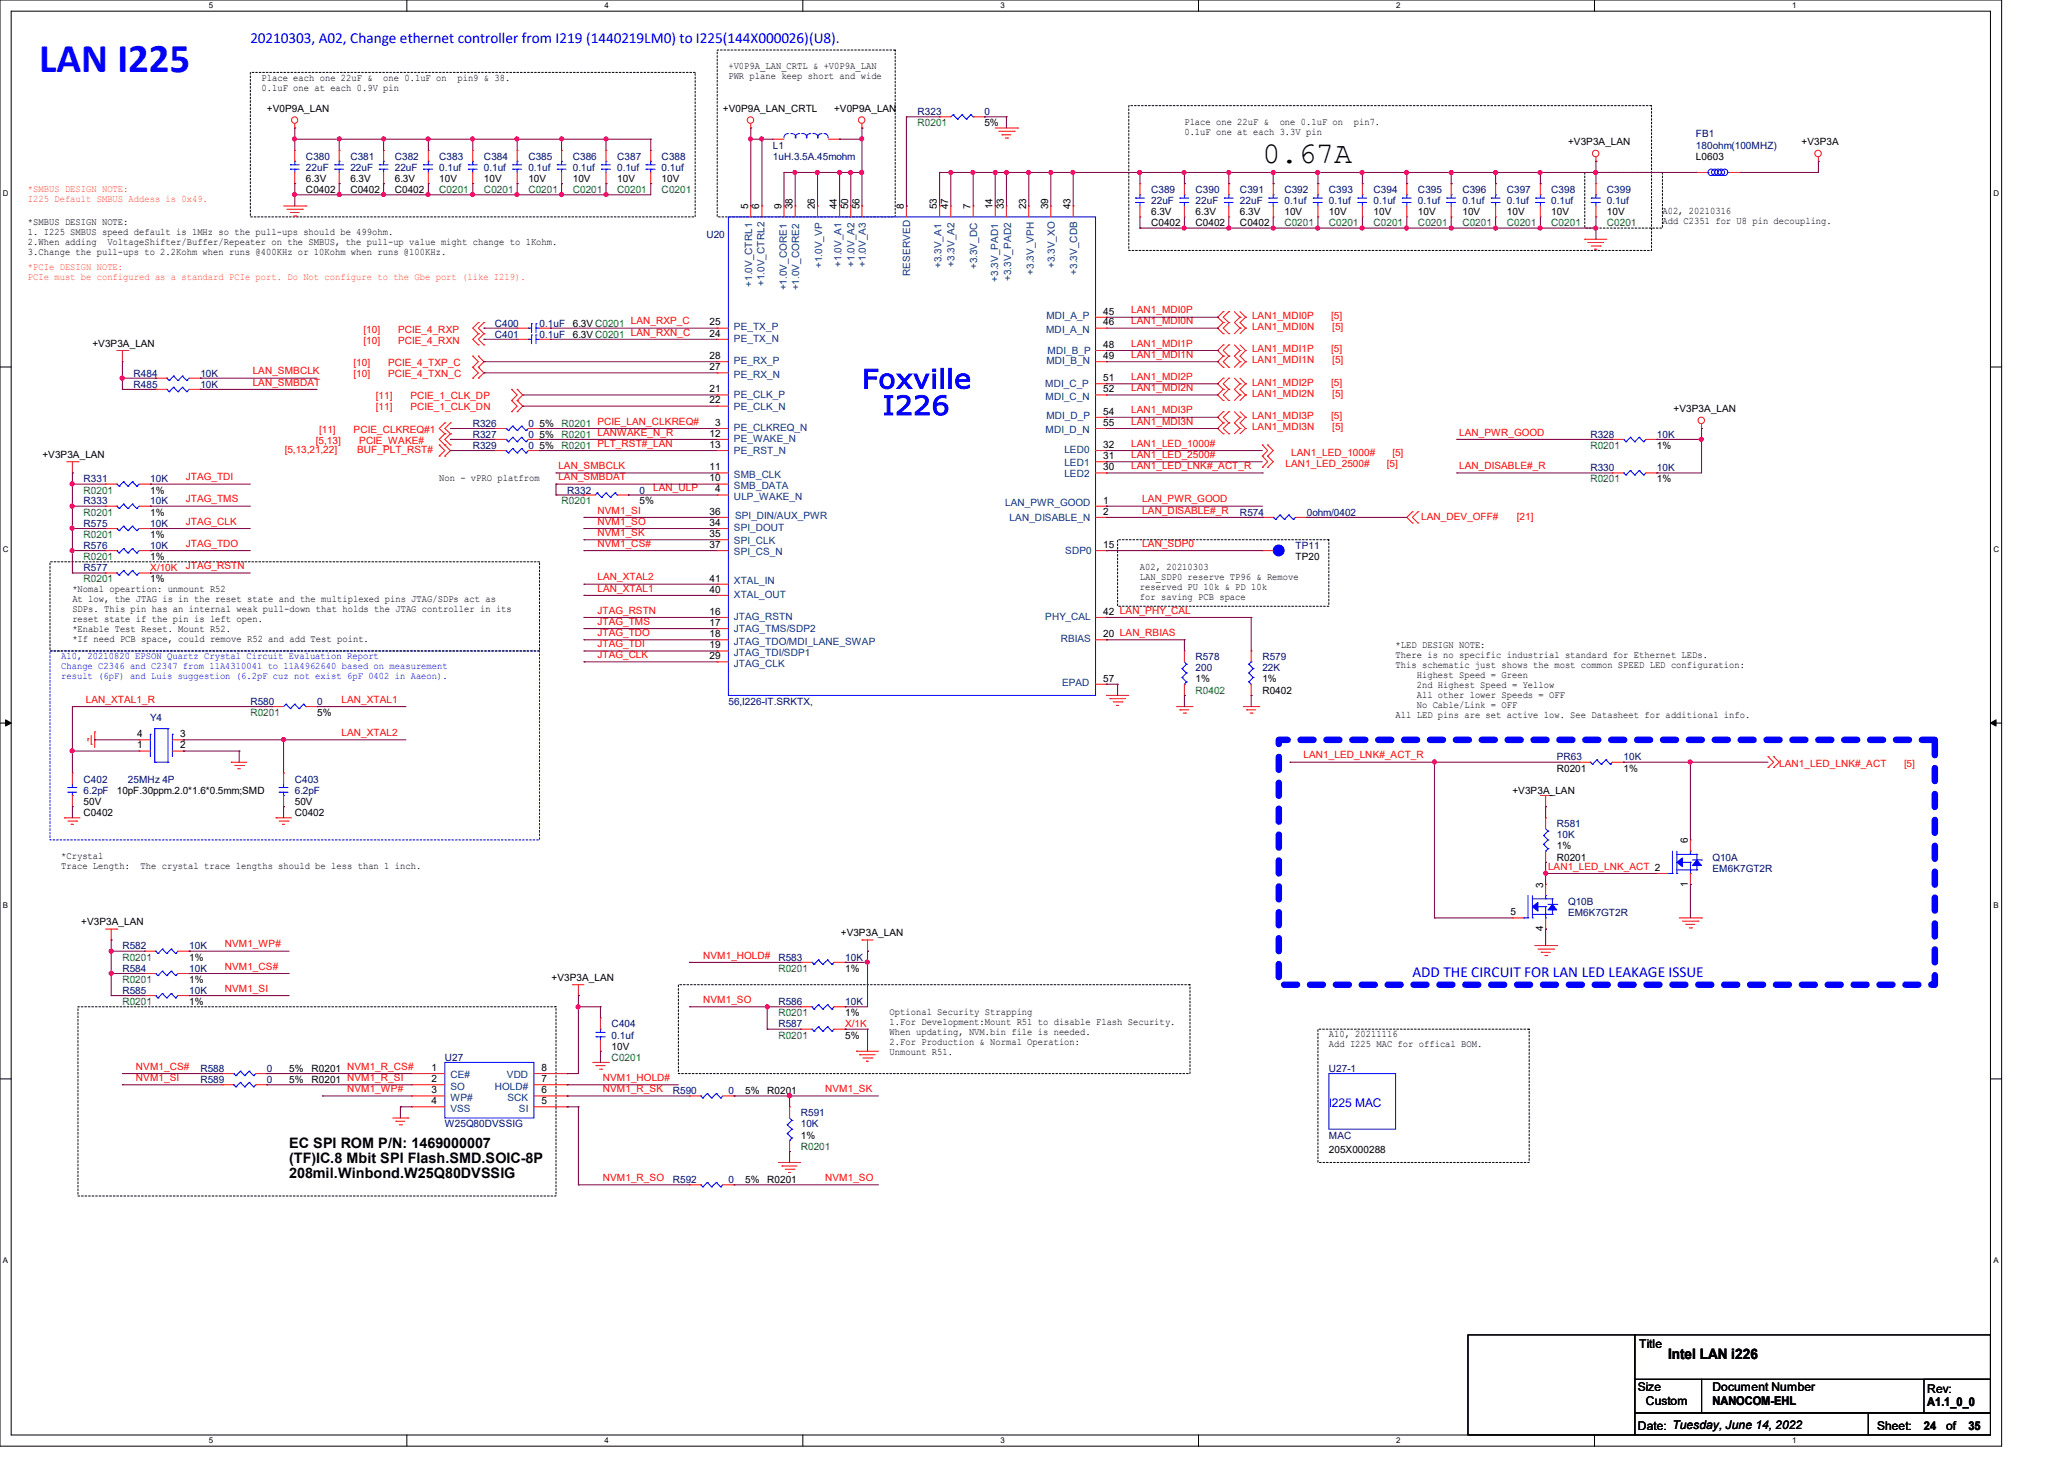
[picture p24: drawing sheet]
<svg xmlns="http://www.w3.org/2000/svg" width="297mm" height="210mm" viewBox="0 0 297 210" stroke-linecap="round" stroke-linejoin="round" font-family="sans-serif">
<defs><g id="words">
<text font-size="5.9" fill="#00f" x="5.6" y="10.4">LAN I225</text>
<text font-size="4.3" x="181.7" y="23.5">0.67A</text>
<g font-size="3.8" fill="#00f">
<text x="124" y="55.9">Foxville</text>
<text x="127" y="59.7">I226</text>
</g>
<g font-size="2.2" fill="#00f">
<text x="36" y="6.1">20210303, A02, Change ethernet controller from I219 (1440219LM0) to I225(144X000026)(U8).</text>
<text x="203.2" y="140.5">ADD THE CIRCUIT FOR LAN LED LEAKAGE ISSUE</text>
</g>
<g font-size="2.1">
<text x="41.6" y="165.1">EC SPI ROM P/N: 1469000007</text>
<text x="41.6" y="167.3">(TF)IC.8 Mbit SPI Flash.SMD.SOIC-8P</text>
<text x="41.6" y="169.5">208mil.Winbond.W25Q80DVSSIG</text>
<text x="240" y="195.5">Intel LAN i226</text>
</g>
<text font-size="1.7" fill="#00f" x="191.2" y="159.3">I225 MAC</text>
<g font-size="1.7">
<text x="235.9" y="194">Title</text>
<text x="235.7" y="200">Size</text>
<text x="236.8" y="202.1">Custom</text>
<text x="246.4" y="200">Document Number</text>
<text x="246.4" y="202.1">NANOCOM-EHL</text>
<text x="277.3" y="200.4">Rev:</text>
<text x="277.3" y="202.3">A1.1_0_0</text>
<text x="235.7" y="205.6">Date: Tuesday, June 14, 2022</text>
<text x="270.1" y="205.6">Sheet:</text>
<text x="276.9" y="205.6">24</text>
<text x="280" y="205.7">of</text>
<text x="283.2" y="205.6">35</text>
</g>
<g font-size="1.4">
<text x="37.6" y="11.6">Place each one 22uF &amp;</text>
<text x="55.2" y="11.6">one 0.1uF on</text>
<text x="65.8" y="11.6">pin9 &amp; 38.</text>
<text x="104.8" y="10">+V0P9A_LAN_CRTL &amp; +V0P9A_LAN</text>
<text x="104.8" y="11.4">PWR plane keep short and wide</text>
<text x="37.6" y="13">0.1uF one at each 0.9V pin</text>
<text x="38.4" y="16.1">+V0P9A_LAN</text>
<text x="104" y="16.1">+V0P9A_LAN_CRTL</text>
<text x="120" y="16.1">+V0P9A_LAN</text>
<text x="170.4" y="18">Place one 22uF &amp;</text>
<text x="184.1" y="18">one 0.1uF on</text>
<text x="194.8" y="18">pin7.</text>
<text x="141.6" y="18.2">5%</text>
<text x="170.4" y="19.4">0.1uF one at each 3.3V pin</text>
<text x="225.6" y="20.9">+V3P3A_LAN</text>
<text x="244.1" y="23">L0603</text>
<text x="259.3" y="20.9">+V3P3A</text>
<text x="44" y="27.8">C0402</text>
<text x="44" y="26.2">6.3V</text>
<text x="50.4" y="27.8">C0402</text>
<text x="50.4" y="26.2">6.3V</text>
<text x="56.8" y="27.8">C0402</text>
<text x="56.8" y="26.2">6.3V</text>
<text x="63.2" y="26.2">10V</text>
<text x="69.6" y="26.2">10V</text>
<text x="76" y="26.2">10V</text>
<text x="82.4" y="26.2">10V</text>
<text x="88.8" y="26.2">10V</text>
<text x="95.2" y="26.2">10V</text>
<text x="4" y="32.4">*SMBUS DESIGN NOTE:</text>
<text x="4" y="33.8">1. I225 SMBUS speed default is 1MHz so the pull-ups should be 499ohm.</text>
<text x="4" y="35.3">2.When adding</text>
<text x="15.4" y="35.3">VoltageShifter/Buffer/Repeater on the SMBUS, the pull-up value might change to 1Kohm.</text>
<text x="107.7" y="30.1" transform="rotate(-90 107.7 30.1)">5</text>
<text x="109.3" y="30.1" transform="rotate(-90 109.3 30.1)">6</text>
<text x="112.4" y="30.1" transform="rotate(-90 112.4 30.1)">9</text>
<text x="114" y="30.1" transform="rotate(-90 114 30.1)">38</text>
<text x="117.3" y="30.1" transform="rotate(-90 117.3 30.1)">26</text>
<text x="120.4" y="30.1" transform="rotate(-90 120.4 30.1)">44</text>
<text x="122.1" y="30.1" transform="rotate(-90 122.1 30.1)">50</text>
<text x="123.7" y="30.1" transform="rotate(-90 123.7 30.1)">56</text>
<text x="130.1" y="30.1" transform="rotate(-90 130.1 30.1)">8</text>
<text x="134.8" y="30.1" transform="rotate(-90 134.8 30.1)">53</text>
<text x="136.4" y="30.1" transform="rotate(-90 136.4 30.1)">47</text>
<text x="139.7" y="30.1" transform="rotate(-90 139.7 30.1)">7</text>
<text x="142.8" y="30.1" transform="rotate(-90 142.8 30.1)">14</text>
<text x="144.4" y="30.1" transform="rotate(-90 144.4 30.1)">33</text>
<text x="147.7" y="30.1" transform="rotate(-90 147.7 30.1)">23</text>
<text x="150.8" y="30.1" transform="rotate(-90 150.8 30.1)">39</text>
<text x="154.1" y="30.1" transform="rotate(-90 154.1 30.1)">43</text>
<text x="165.7" y="32.6">C0402</text>
<text x="165.7" y="31">6.3V</text>
<text x="172" y="32.6">C0402</text>
<text x="172" y="31">6.3V</text>
<text x="178.4" y="32.6">C0402</text>
<text x="178.4" y="31">6.3V</text>
<text x="184.8" y="31">10V</text>
<text x="191.2" y="31">10V</text>
<text x="197.7" y="31">10V</text>
<text x="204" y="31">10V</text>
<text x="210.4" y="31">10V</text>
<text x="216.8" y="31">10V</text>
<text x="223.2" y="31">10V</text>
<text x="231.2" y="31">10V</text>
<text x="239.2" y="30.8">A02, 20210316</text>
<text x="239.2" y="32.3">Add C2351 for U8 pin decoupling.</text>
<text x="4" y="36.7">3.Change the pull-ups to 2.2Kohm when runs @400KHz or 10Kohm when runs @100KHz.</text>
<text x="82.4" y="47">6.3V C0201 LAN_RXP_C</text>
<text x="102.1" y="46.8">25</text>
<text x="158.8" y="45.3">45</text>
<text x="158.8" y="46.8">46</text>
<text x="13.3" y="49.9">+V3P3A_LAN</text>
<text x="82.4" y="48.6">6.3V C0201 LAN_RXN_C</text>
<text x="102.1" y="48.4">24</text>
<text x="102.1" y="51.6">28</text>
<text x="102.1" y="53.3">27</text>
<text x="158.8" y="50">48</text>
<text x="158.8" y="51.6">49</text>
<text x="102.1" y="56.4">21</text>
<text x="102.1" y="58">22</text>
<text x="158.8" y="54.8">51</text>
<text x="158.8" y="56.4">52</text>
<text x="158.8" y="59.6">54</text>
<text x="240.8" y="59.3">+V3P3A_LAN</text>
<text x="6.1" y="65.9">+V3P3A_LAN</text>
<text x="77.6" y="61.4">5%</text>
<text x="77.6" y="64.6">5%</text>
<text x="77.6" y="63">5%</text>
<text x="102.1" y="62.8">12</text>
<text x="102.1" y="64.4">13</text>
<text x="102.9" y="61.3">3</text>
<text x="158.8" y="61.3">55</text>
<text x="158.8" y="64.4">32</text>
<text x="238.4" y="64.6">1%</text>
<text x="21.6" y="71">1%</text>
<text x="63.2" y="69.2">Non - vPRO platfrom</text>
<text x="102.1" y="67.7">11</text>
<text x="102.1" y="69.3">10</text>
<text x="102.9" y="70.8">4</text>
<text x="158.8" y="67.7">30</text>
<text x="158.8" y="66">31</text>
<text x="238.4" y="69.4">1%</text>
<text x="21.6" y="74.2">1%</text>
<text x="21.6" y="77.4">1%</text>
<text x="92" y="72.6">5%</text>
<text x="102.1" y="77.3">35</text>
<text x="102.1" y="74">36</text>
<text x="102.1" y="75.7">34</text>
<text x="158.8" y="74">2</text>
<text x="158.8" y="72.4">1</text>
<text x="21.6" y="80.6">1%</text>
<text x="21.6" y="83.8">1%</text>
<text x="102.1" y="83.7">41</text>
<text x="102.1" y="78.8">37</text>
<text x="158.8" y="78.8">15</text>
<text x="164" y="82">A02, 20210303</text>
<text x="164" y="83.4">LAN_SDP0 reserve TP96 &amp; Remove</text>
<text x="186.4" y="80.6">TP20</text>
<text x="10.4" y="85.2">*Nomal opeartion: unmount R52</text>
<text x="10.4" y="86.7">At low, the JTAG is in the reset state and the multiplexed pins JTAG/SDPs act as</text>
<text x="10.4" y="88.1">SDPs. This pin has an internal weak pull-down that holds the JTAG controller in its</text>
<text x="10.4" y="89.5">reset state if the pin is left open.</text>
<text x="102.1" y="85.3">40</text>
<text x="102.1" y="88.4">16</text>
<text x="158.8" y="88.4">42 LAN_PHY_CAL</text>
<text x="164" y="84.9">reserved PU 10k &amp; PD 10k</text>
<text x="164" y="86.3">for saving PCB space</text>
<text x="10.4" y="91">*Enable Test Reset. Mount R52.</text>
<text x="10.4" y="92.4">*If need PCB space, could remove R52 and add Test point.</text>
<text x="102.1" y="93.3">19</text>
<text x="102.1" y="94.8">29</text>
<text x="102.1" y="90">17</text>
<text x="102.1" y="91.7">18</text>
<text x="158.8" y="91.7">20 LAN_RBIAS</text>
<text x="200.8" y="93.2">*LED DESIGN NOTE:</text>
<text x="200.8" y="94.7">There is no specific industrial standard for Ethernet LEDs.</text>
<text x="158.8" y="98">57</text>
<text x="172" y="98.2">1%</text>
<text x="181.7" y="98.2">1%</text>
<text x="181.7" y="99.8">R0402</text>
<text x="200.8" y="96.1">This schematic just shows the most common SPEED LED configuration:</text>
<text x="203.9" y="97.5">Highest Speed = Green</text>
<text x="203.9" y="99">2nd Highest Speed = Yellow</text>
<text x="203.9" y="100.4">All other lower Speeds = OFF</text>
<text x="203.9" y="101.9">No Cable/Link = OFF</text>
<text x="19.7" y="107.7">1</text>
<text x="19.7" y="106">4</text>
<text x="25.9" y="106">3</text>
<text x="25.9" y="107.7">2</text>
<text x="45.6" y="103">5%</text>
<text x="200.8" y="103.3">All LED pins are set active low. See Datasheet for additional info.</text>
<text x="224" y="111">R0201</text>
<text x="233.6" y="111">1%</text>
<text x="12" y="115.8">50V</text>
<text x="12" y="117.4">C0402</text>
<text x="16.8" y="114.2">10pF.30ppm.2.0*1.6*0.5mm;SMD</text>
<text x="42.4" y="115.8">50V</text>
<text x="42.4" y="117.4">C0402</text>
<text x="217.6" y="114.2">+V3P3A_LAN</text>
<text x="8.8" y="123.6">*Crystal</text>
<text x="8.8" y="125.1">Trace Length:</text>
<text x="20.2" y="125.1">The crystal trace lengths should be less than 1 inch.</text>
<text x="224" y="123.8">R0201</text>
<text x="224" y="122.2">1%</text>
<text x="242.9" y="121.3" transform="rotate(-90 242.9 121.3)">6</text>
<text x="217.3" y="131.7">5</text>
<text x="222" y="127.7" transform="rotate(-90 222 127.7)">3</text>
<text x="242.9" y="127.6" transform="rotate(-90 242.9 127.6)">1</text>
<text x="11.7" y="133.1">+V3P3A_LAN</text>
<text x="121" y="134.7">+V3P3A_LAN</text>
<text x="222" y="133.9" transform="rotate(-90 222 133.9)">4</text>
<text x="27.2" y="138.2">1%</text>
<text x="27.2" y="141.4">1%</text>
<text x="79.4" y="141.1">+V3P3A_LAN</text>
<text x="121.6" y="139.8">1%</text>
<text x="27.2" y="144.6">1%</text>
<text x="121.6" y="146.2">1%</text>
<text x="121.6" y="149.4">5%</text>
<text x="128" y="146">Optional Security Strapping</text>
<text x="128" y="147.5">1.For Development:Mount R51 to disable Flash Security.</text>
<text x="128" y="148.9">When updating, NVM.bin file is needed.</text>
<text x="191.2" y="149.2">A10, 20211116</text>
<text x="41.6" y="155.8">5%</text>
<text x="41.6" y="154.2">5%</text>
<text x="44.8" y="155.8">R0201 NVM1_R_SI</text>
<text x="44.8" y="154.2">R0201 NVM1_R_CS#</text>
<text x="62.1" y="154.1">1</text>
<text x="62.1" y="155.7">2</text>
<text x="77.9" y="155.7">7</text>
<text x="77.9" y="154.1">8</text>
<text x="88" y="151">10V</text>
<text x="128" y="150.3">2.For Production &amp; Normal Operation:</text>
<text x="128" y="151.8">Unmount R51.</text>
<text x="191.2" y="150.7">Add I225 MAC for offical BOM.</text>
<text x="62.1" y="157.3">3</text>
<text x="62.1" y="158.8">4</text>
<text x="77.9" y="158.8">5</text>
<text x="77.9" y="157.3">6</text>
<text x="107.2" y="157.4">5%</text>
<text x="110.4" y="157.4">R0201</text>
<text x="115.2" y="163.8">1%</text>
<text x="191.2" y="165.9">205X000288</text>
<text x="107.2" y="170.2">5%</text>
<text x="110.4" y="170.2">R0201</text>
</g>
<g font-size="1.4" fill="#000080">
<text x="132" y="16.6">R323</text>
<text x="141.6" y="16.6">0</text>
<text x="44" y="23">C380</text>
<text x="50.4" y="23">C381</text>
<text x="56.8" y="23">C382</text>
<text x="63.2" y="23">C383</text>
<text x="69.6" y="23">C384</text>
<text x="76" y="23">C385</text>
<text x="82.4" y="23">C386</text>
<text x="88.8" y="23">C387</text>
<text x="95.2" y="23">C388</text>
<text x="111.2" y="21.4">L1</text>
<text x="111.2" y="23">1uH.3.5A.45mohm</text>
<text x="244.1" y="19.8">FB1</text>
<text x="244.1" y="21.4">180ohm(100MHZ)</text>
<text x="44" y="24.6">22uF</text>
<text x="50.4" y="24.6">22uF</text>
<text x="56.8" y="24.6">22uF</text>
<text x="63.2" y="24.6">0.1uf</text>
<text x="69.6" y="24.6">0.1uf</text>
<text x="76" y="24.6">0.1uf</text>
<text x="82.4" y="24.6">0.1uf</text>
<text x="88.8" y="24.6">0.1uf</text>
<text x="95.2" y="24.6">0.1uf</text>
<text x="165.7" y="27.8">C389</text>
<text x="165.7" y="29.4">22uF</text>
<text x="172" y="27.8">C390</text>
<text x="172" y="29.4">22uF</text>
<text x="178.4" y="27.8">C391</text>
<text x="178.4" y="29.4">22uF</text>
<text x="184.8" y="27.8">C392</text>
<text x="184.8" y="29.4">0.1uf</text>
<text x="191.2" y="27.8">C393</text>
<text x="191.2" y="29.4">0.1uf</text>
<text x="197.7" y="27.8">C394</text>
<text x="197.7" y="29.4">0.1uf</text>
<text x="204" y="27.8">C395</text>
<text x="204" y="29.4">0.1uf</text>
<text x="210.4" y="27.8">C396</text>
<text x="210.4" y="29.4">0.1uf</text>
<text x="216.8" y="27.8">C397</text>
<text x="216.8" y="29.4">0.1uf</text>
<text x="223.2" y="27.8">C398</text>
<text x="223.2" y="29.4">0.1uf</text>
<text x="231.2" y="27.8">C399</text>
<text x="231.2" y="29.4">0.1uf</text>
<text x="101.6" y="34.2">U20</text>
<text x="71.2" y="47">C400</text>
<text x="77.6" y="47">0.1uF</text>
<text x="71.2" y="48.6">C401</text>
<text x="77.6" y="48.6">0.1uF</text>
<text x="19.2" y="54.2">R484</text>
<text x="19.2" y="55.8">R485</text>
<text x="28.8" y="54.2">10K</text>
<text x="28.8" y="55.8">10K</text>
<text x="68" y="61.4">R326</text>
<text x="68" y="64.6">R329</text>
<text x="68" y="63">R327</text>
<text x="76" y="61.4">0</text>
<text x="76" y="64.6">0</text>
<text x="76" y="63">0</text>
<text x="228.9" y="63">R328</text>
<text x="238.4" y="63">10K</text>
<text x="12" y="69.4">R331</text>
<text x="21.6" y="69.4">10K</text>
<text x="81.6" y="71">R332</text>
<text x="92" y="71">0</text>
<text x="228.9" y="67.8">R330</text>
<text x="238.4" y="67.8">10K</text>
<text x="12" y="72.6">R333</text>
<text x="12" y="75.8">R575</text>
<text x="21.6" y="72.6">10K</text>
<text x="21.6" y="75.8">10K</text>
<text x="178.4" y="74.2">R574</text>
<text x="188" y="74.2">0ohm/0402</text>
<text x="12" y="79">R576</text>
<text x="12" y="82.2">R577</text>
<text x="21.6" y="79">10K</text>
<text x="186.4" y="79">TP11</text>
<text x="172" y="95">R578</text>
<text x="181.7" y="95">R579</text>
<text x="36" y="101.4">R580</text>
<text x="45.6" y="101.4">0</text>
<text x="104.8" y="101.4">56,I226-IT.SRKTX,</text>
<text x="172" y="96.6">200</text>
<text x="181.7" y="96.6">22K</text>
<text x="21.6" y="103.8">Y4</text>
<text x="12" y="112.6">C402</text>
<text x="18.4" y="112.6">25MHz 4P</text>
<text x="42.4" y="112.6">C403</text>
<text x="224" y="109.4">PR63</text>
<text x="233.6" y="109.4">10K</text>
<text x="12" y="114.2">6.2pF</text>
<text x="42.4" y="114.2">6.2pF</text>
<text x="224" y="119">R581</text>
<text x="224" y="120.6">10K</text>
<text x="246.4" y="123.8">Q10A</text>
<text x="246.4" y="125.4">EM6K7GT2R</text>
<text x="225.6" y="130.2">Q10B</text>
<text x="225.6" y="131.8">EM6K7GT2R</text>
<text x="17.6" y="136.6">R582</text>
<text x="27.2" y="136.6">10K</text>
<text x="17.6" y="143">R585</text>
<text x="17.6" y="139.8">R584</text>
<text x="27.2" y="143">10K</text>
<text x="27.2" y="139.8">10K</text>
<text x="112" y="138.2">R583</text>
<text x="121.6" y="138.2">10K</text>
<text x="88" y="147.8">C404</text>
<text x="88" y="149.4">0.1uf</text>
<text x="112" y="144.6">R586</text>
<text x="112" y="147.8">R587</text>
<text x="121.6" y="144.6">10K</text>
<text x="28.8" y="155.8">R589</text>
<text x="28.8" y="154.2">R588</text>
<text x="38.4" y="155.8">0</text>
<text x="38.4" y="154.2">0</text>
<text x="64" y="152.6">U27</text>
<text x="191.2" y="154.2">U27-1</text>
<text x="96.8" y="157.4">R590</text>
<text x="104.8" y="157.4">0</text>
<text x="115.2" y="160.6">R591</text>
<text x="64" y="162.2">W25Q80DVSSIG</text>
<text x="115.2" y="162.2">10K</text>
<text x="191.2" y="163.8">MAC</text>
<text x="96.8" y="170.2">R592</text>
<text x="104.8" y="170.2">0</text>
</g>
<g font-size="1.4" fill="#008000">
<text x="132" y="18.2">R0201</text>
<text x="63.2" y="27.8">C0201</text>
<text x="69.6" y="27.8">C0201</text>
<text x="76" y="27.8">C0201</text>
<text x="82.4" y="27.8">C0201</text>
<text x="88.8" y="27.8">C0201</text>
<text x="95.2" y="27.8">C0201</text>
<text x="184.8" y="32.6">C0201</text>
<text x="191.2" y="32.6">C0201</text>
<text x="197.7" y="32.6">C0201</text>
<text x="204" y="32.6">C0201</text>
<text x="210.4" y="32.6">C0201</text>
<text x="216.8" y="32.6">C0201</text>
<text x="223.2" y="32.6">C0201</text>
<text x="231.2" y="32.6">C0201</text>
<text x="80.8" y="61.4">R0201 PCIE_LAN_CLKREQ#</text>
<text x="80.8" y="64.6">R0201 PLT_RST#_LAN</text>
<text x="80.8" y="63">R0201 LANWAKE_N_R</text>
<text x="228.9" y="64.6">R0201</text>
<text x="12" y="71">R0201</text>
<text x="228.9" y="69.4">R0201</text>
<text x="12" y="74.2">R0201</text>
<text x="12" y="77.4">R0201</text>
<text x="80.8" y="72.6">R0201</text>
<text x="12" y="80.6">R0201</text>
<text x="12" y="83.8">R0201</text>
<text x="172" y="99.8">R0402</text>
<text x="36" y="103">R0201</text>
<text x="17.6" y="138.2">R0201</text>
<text x="17.6" y="141.4">R0201</text>
<text x="112" y="139.8">R0201</text>
<text x="17.6" y="144.6">R0201</text>
<text x="112" y="146.2">R0201</text>
<text x="112" y="149.4">R0201</text>
<text x="88" y="152.6">C0201</text>
<text x="115.2" y="165.4">R0201</text>
</g>
<g font-size="1.4" fill="#ff8000">
<text x="4" y="27.6">*SMBUS DESIGN NOTE:</text>
<text x="4" y="29">I225 Default SMBUS Addess is 0x49.</text>
<text x="4" y="38.8">*PCIe DESIGN NOTE:</text>
<text x="4" y="40.3">PCIe must be configured as a standard PCIe port. Do Not configure to the Gbe port (like I219).</text>
</g>
<g font-size="1.4" fill="#004080">
<text x="108.2" y="41.3" transform="rotate(-90 108.2 41.3)">+1.0V_CTRL1</text>
<text x="110" y="41.1" transform="rotate(-90 110 41.1)">+1.0V_CTRL2</text>
<text x="113.2" y="41.8" transform="rotate(-90 113.2 41.8)">+1.0V_CORE1</text>
<text x="115" y="41.8" transform="rotate(-90 115 41.8)">+1.0V_CORE2</text>
<text x="118.3" y="38.6" transform="rotate(-90 118.3 38.6)">+1.0V_VP</text>
<text x="121.1" y="38.4" transform="rotate(-90 121.1 38.4)">+1.0V_A1</text>
<text x="123" y="38.4" transform="rotate(-90 123 38.4)">+1.0V_A2</text>
<text x="124.6" y="38.4" transform="rotate(-90 124.6 38.4)">+1.0V_A3</text>
<text x="131" y="39.7" transform="rotate(-90 131 39.7)">RESERVED</text>
<text x="135.5" y="38.6" transform="rotate(-90 135.5 38.6)">+3.3V_A1</text>
<text x="137.4" y="38.4" transform="rotate(-90 137.4 38.4)">+3.3V_A2</text>
<text x="140.6" y="38.7" transform="rotate(-90 140.6 38.7)">+3.3V_DC</text>
<text x="143.6" y="40.5" transform="rotate(-90 143.6 40.5)">+3.3V_PAD1</text>
<text x="145.5" y="40.4" transform="rotate(-90 145.5 40.4)">+3.3V_PAD2</text>
<text x="148.8" y="39.5" transform="rotate(-90 148.8 39.5)">+3.3V_VPH</text>
<text x="151.8" y="38.6" transform="rotate(-90 151.8 38.6)">+3.3V_XO</text>
<text x="155" y="39.5" transform="rotate(-90 155 39.5)">+3.3V_CDB</text>
<text x="105.6" y="47.5">PE_TX_P</text>
<text x="150.5" y="47.9">MDI_A_N</text>
<text x="150.6" y="45.8">MDI_A_P</text>
<text x="105.6" y="49.2">PE_TX_N</text>
<text x="105.6" y="52.4">PE_RX_P</text>
<text x="150.6" y="52.4">MDI_B_N</text>
<text x="150.8" y="51">MDI_B_P</text>
<text x="105.6" y="54.3">PE_RX_N</text>
<text x="105.6" y="57.2">PE_CLK_P</text>
<text x="105.6" y="59">PE_CLK_N</text>
<text x="150.4" y="55.6">MDI_C_P</text>
<text x="150.5" y="57.5">MDI_C_N</text>
<text x="105.6" y="63.6">PE_WAKE_N</text>
<text x="105.6" y="65.4">PE_RST_N</text>
<text x="105.6" y="62">PE_CLKREQ_N</text>
<text x="150.5" y="62.3">MDI_D_N</text>
<text x="150.6" y="60.2">MDI_D_P</text>
<text x="153.2" y="65.2">LED0</text>
<text x="105.6" y="68.7">SMB_CLK</text>
<text x="105.6" y="70.3">SMB_DATA</text>
<text x="105.6" y="71.9">ULP_WAKE_N</text>
<text x="153.2" y="68.6">LED2</text>
<text x="153.2" y="67">LED1</text>
<text x="105.6" y="76.4">SPI_DOUT</text>
<text x="105.8" y="74.6">SPI_DIN/AUX_PWR</text>
<text x="144.7" y="72.7">LAN_PWR_GOOD</text>
<text x="145.3" y="75">LAN_DISABLE_N</text>
<text x="105.6" y="78.2">SPI_CLK</text>
<text x="105.6" y="79.9">SPI_CS_N</text>
<text x="153.3" y="79.6">SDP0</text>
<text x="105.6" y="86">XTAL_OUT</text>
<text x="105.6" y="84.1">XTAL_IN</text>
<text x="105.6" y="89.2">JTAG_RSTN</text>
<text x="150.4" y="89.2">PHY_CAL</text>
<text x="105.6" y="94.3">JTAG_TDI/SDP1</text>
<text x="105.6" y="95.9">JTAG_CLK</text>
<text x="105.6" y="91">JTAG_TMS/SDP2</text>
<text x="105.6" y="92.8">JTAG_TDO/MDI_LANE_SWAP</text>
<text x="152.7" y="92.4">RBIAS</text>
<text x="152.8" y="98.6">EPAD</text>
<text x="64.8" y="155.1">CE#</text>
<text x="72.9" y="155.1">VDD</text>
<text x="64.8" y="156.7">SO</text>
<text x="64.8" y="158.3">WP#</text>
<text x="64.8" y="159.9">VSS</text>
<text x="71.2" y="156.7">HOLD#</text>
<text x="73" y="158.3">SCK</text>
<text x="74.7" y="159.9">SI</text>
</g>
<g font-size="1.4" fill="#f00">
<text x="52.3" y="47.9">[10]</text>
<text x="57.3" y="47.9">PCIE_4_RXP</text>
<text x="162.8" y="46.7">LAN1_MDI0N</text>
<text x="162.8" y="45.1">LAN1_MDI0P</text>
<text x="180.2" y="45.8">LAN1_MDI0P</text>
<text x="180.2" y="47.5">LAN1_MDI0N</text>
<text x="191.6" y="45.8">[5]</text>
<text x="191.7" y="47.5">[5]</text>
<text x="36.4" y="53.8">LAN_SMBCLK</text>
<text x="50.9" y="52.6">[10]</text>
<text x="52.3" y="49.5">[10]</text>
<text x="55.8" y="52.6">PCIE_4_TXP_C</text>
<text x="57.3" y="49.5">PCIE_4_RXN</text>
<text x="162.8" y="51.5">LAN1_MDI1N</text>
<text x="162.8" y="49.9">LAN1_MDI1P</text>
<text x="180.2" y="52.2">LAN1_MDI1N</text>
<text x="180.2" y="50.6">LAN1_MDI1P</text>
<text x="191.6" y="50.6">[5]</text>
<text x="191.7" y="52.2">[5]</text>
<text x="36.4" y="55.5">LAN_SMBDAT</text>
<text x="50.9" y="54.2">[10]</text>
<text x="54.1" y="57.4">[11]</text>
<text x="54.1" y="59">[11]</text>
<text x="55.8" y="54.2">PCIE_4_TXN_C</text>
<text x="59.1" y="57.4">PCIE_1_CLK_DP</text>
<text x="59.1" y="59">PCIE_1_CLK_DN</text>
<text x="162.8" y="59.5">LAN1_MDI3P</text>
<text x="162.8" y="56.3">LAN1_MDI2N</text>
<text x="162.8" y="54.7">LAN1_MDI2P</text>
<text x="180.2" y="57.1">LAN1_MDI2N</text>
<text x="180.2" y="55.5">LAN1_MDI2P</text>
<text x="191.6" y="55.5">[5]</text>
<text x="191.7" y="57.1">[5]</text>
<text x="41" y="65.2">[5,13,21,22]</text>
<text x="45.5" y="63.9">[5,13]</text>
<text x="45.9" y="62.3">[11]</text>
<text x="50.9" y="62.3">PCIE_CLKREQ#1</text>
<text x="51.4" y="65.2">BUF_PLT_RST#</text>
<text x="51.7" y="63.9">PCIE_WAKE#</text>
<text x="162.8" y="61.1">LAN1_MDI3N</text>
<text x="162.8" y="65.9">LAN1_LED_2500#</text>
<text x="162.8" y="64.3">LAN1_LED_1000#</text>
<text x="180.2" y="61.9">LAN1_MDI3N</text>
<text x="180.2" y="60.2">LAN1_MDI3P</text>
<text x="185.8" y="65.5">LAN1_LED_1000#</text>
<text x="191.6" y="60.2">[5]</text>
<text x="191.7" y="61.9">[5]</text>
<text x="200.4" y="65.5">[5]</text>
<text x="210" y="62.7">LAN_PWR_GOOD</text>
<text x="26.8" y="69.1">JTAG_TDI</text>
<text x="80.3" y="67.5">LAN_SMBCLK</text>
<text x="80.3" y="69.1">LAN_SMBDAT</text>
<text x="94" y="70.7">LAN_ULP</text>
<text x="162.8" y="67.5">LAN1_LED_LNK#_ACT_R</text>
<text x="185" y="67.1">LAN1_LED_2500#</text>
<text x="199.6" y="67.1">[5]</text>
<text x="210" y="67.5">LAN_DISABLE#_R</text>
<text x="26.8" y="72.3">JTAG_TMS</text>
<text x="26.8" y="75.5">JTAG_CLK</text>
<text x="86" y="73.9">NVM1_SI</text>
<text x="86" y="75.5">NVM1_SO</text>
<text x="86" y="77.1">NVM1_SK</text>
<text x="164.4" y="72.3">LAN_PWR_GOOD</text>
<text x="164.4" y="73.9">LAN_DISABLE#_R</text>
<text x="204.5" y="74.8">LAN_DEV_OFF#</text>
<text x="218.3" y="74.8">[21]</text>
<text x="21.6" y="82.2">X/10K</text>
<text x="26.8" y="81.9">JTAG_RSTN</text>
<text x="26.8" y="78.7">JTAG_TDO</text>
<text x="86" y="78.7">NVM1_CS#</text>
<text x="86" y="83.5">LAN_XTAL2</text>
<text x="164.4" y="78.7">LAN_SDP0</text>
<text x="86" y="88.3">JTAG_RSTN</text>
<text x="86" y="89.9">JTAG_TMS</text>
<text x="86" y="85.1">LAN_XTAL1</text>
<text x="86" y="91.5">JTAG_TDO</text>
<text x="86" y="93.1">JTAG_TDI</text>
<text x="86" y="94.7">JTAG_CLK</text>
<text x="12.4" y="101.1">LAN_XTAL1_R</text>
<text x="49.1" y="101.1">LAN_XTAL1</text>
<text x="49.1" y="105.9">LAN_XTAL2</text>
<text x="187.6" y="109.1">LAN1_LED_LNK#_ACT_R</text>
<text x="256" y="110.3">LAN1_LED_LNK#_ACT</text>
<text x="274" y="110.3">[5]</text>
<text x="222.8" y="125.1">LAN1_LED_LNK_ACT 2</text>
<text x="32.3" y="136.3">NVM1_WP#</text>
<text x="101.2" y="137.9">NVM1_HOLD#</text>
<text x="32.3" y="142.7">NVM1_SI</text>
<text x="32.3" y="139.5">NVM1_CS#</text>
<text x="101.2" y="144.3">NVM1_SO</text>
<text x="121.6" y="147.8">X/1K</text>
<text x="19.6" y="155.5">NVM1_SI</text>
<text x="19.6" y="153.9">NVM1_CS#</text>
<text x="86.7" y="155.5">NVM1_HOLD#</text>
<text x="50" y="157.1">NVM1_WP#</text>
<text x="86.7" y="157.1">NVM1_R_SK</text>
<text x="118.7" y="157.1">NVM1_SK</text>
<text x="86.7" y="169.9">NVM1_R_SO</text>
<text x="118.7" y="169.9">NVM1_SO</text>
</g>
<g font-size="1.4" fill="#00f">
<text x="8.8" y="94.8">A10, 20210820 EPSON Quartz Crystal Circuit Evaluation Report</text>
<text x="8.8" y="96.3">Change C2346 and C2347 from 11A4310041 to 11A4962640 based on measurement</text>
<text x="8.8" y="97.7">result (6pF) and Luis suggestion (6.2pF cuz not exist 6pF 0402 in Aaeon).</text>
</g>
<g font-size="1.1">
<text x="30.1" y="1.1">5</text>
<text x="87" y="1.1">4</text>
<text x="144" y="1.1">3</text>
<text x="200.9" y="1.1">2</text>
<text x="257.9" y="1.1">1</text>
<text x=".4" y="28.2">D</text>
<text x="286.9" y="28.2">D</text>
<text x=".4" y="79.3">C</text>
<text x="286.9" y="79.3">C</text>
<text x=".4" y="130.6">B</text>
<text x="286.9" y="130.6">B</text>
<text x=".4" y="181.7">A</text>
<text x="286.9" y="181.7">A</text>
<text x="30.1" y="207.6">5</text>
<text x="87" y="207.6">4</text>
<text x="144" y="207.6">3</text>
<text x="200.9" y="207.6">2</text>
<text x="257.9" y="207.6">1</text>
</g>
</g></defs>
<path d="M0 0h288v208h-288zM1.6 1.6h284.8v204.8h-284.8z" fill="none" stroke="#000" stroke-width=".14"/>
<g fill="#fff">
<path d="M30.1 .2h.5v1.2h-.5z"/>
<path d="M30.1 206.6h.5v1.2h-.5z"/>
</g>
<path d="M58.5 0v1.6M58.5 206.4v1.6" fill="none" stroke="#000" stroke-width=".14"/>
<g fill="#fff">
<path d="M87 .2h.6v1.2h-.6z"/>
<path d="M87 206.6h.6v1.2h-.6z"/>
</g>
<path d="M115.5 0v1.6M115.5 206.4v1.6" fill="none" stroke="#000" stroke-width=".14"/>
<g fill="#fff">
<path d="M144 .2h.6v1.2h-.6z"/>
<path d="M144 206.6h.6v1.2h-.6z"/>
</g>
<path d="M172.5 0v1.6M172.5 206.4v1.6" fill="none" stroke="#000" stroke-width=".14"/>
<g fill="#fff">
<path d="M200.9 .2h.6v1.2h-.6z"/>
<path d="M200.9 206.6h.6v1.2h-.6z"/>
</g>
<path d="M229.4 0v1.6M229.4 206.4v1.6" fill="none" stroke="#000" stroke-width=".14"/>
<g fill="#fff">
<path d="M257.9 .2h.6v1.2h-.6z"/>
<path d="M257.9 206.6h.6v1.2h-.6z"/>
<path d="M.4 27.2h.8v1.2h-.8z"/>
<path d="M286.9 27.2h.7v1.2h-.7z"/>
<path d="M.4 78.4h.8v1.1h-.8z"/>
<path d="M286.9 78.4h.7v1.1h-.7z"/>
</g>
<path d="M0 52.8h1.6M286.4 52.8h1.6" fill="none" stroke="#000" stroke-width=".14"/>
<g fill="#fff">
<path d="M.4 129.6h.7v1.2h-.7z"/>
<path d="M286.9 129.6h.7v1.2h-.7z"/>
</g>
<path d="M0 104h1.6M286.4 104h1.6" fill="none" stroke="#000" stroke-width=".14"/>
<path d="M.8 103.5l.8 .5-.8 .4zM286.4 104l.8-.5v.9z" fill="#000" stroke="#000" stroke-width=".14"/>
<g fill="#fff">
<path d="M.4 180.8h.7v1.1h-.7z"/>
<path d="M286.9 180.8h.7v1.1h-.7z"/>
</g>
<path d="M0 155.2h1.6M286.4 155.2h1.6M211.2 192h24v14.4h-24zM235.2 198.4h9.7v4.8h-9.7zM235.2 192h51.2v6.4h-51.2zM244.9 198.4h41.5v4.8h-41.5zM276.9 198.4h9.5v4.8h-9.5zM235.2 203.2h33.7v3.2h-33.7zM268.9 203.2h17.5v3.2h-17.5z" fill="none" stroke="#000" stroke-width=".14"/>
<path d="M36 10.4h64v20.8h-64zM103.2 7.2h25.6v24h-25.6zM162.4 15.2h75.3v20.8h-75.3zM228 24.8h11.2v8h-11.2zM160.8 77.6h30.4v9.6h-30.4zM7.2 80.8h70.4v12.8h-70.4zM11.2 144.8h68.8v27.2h-68.8zM97.6 141.6h73.6v12.8h-73.6zM189.7 148h30.3v19.2h-30.3z" fill="none" stroke="#000" stroke-width=".14" stroke-dasharray=".3"/>
<path d="M184 106.4h94.4v35.2h-94.4z" fill="none" stroke="#00f" stroke-width=".93" stroke-dasharray="1.9"/>
<path d="M7.2 93.6h70.4v27.2h-70.4z" fill="none" stroke="#00f" stroke-width=".14" stroke-dasharray=".3"/>
<g fill="none" stroke="#f00" stroke-width=".14">
<path d="M42.4 18.4h.1M42.4 17.8v.6M108 18.4h.1M108 17.8v.6M124 18.4h.1M124 17.8v.6M135.2 16.8h.1M135.2 16.8h1.6M140 16.8h1.6M141.6 16.8h.1M143.2 18.4h3.2M143.7 18.9h2.3"/>
<path d="M144.2 19.4h.1M144.2 19.4h1.3M144.7 19.9h.3M145 19.9h.1M146 18.9h.1M146.4 18.4h.1M40.8 29.6h3.2M41.3 30.1h2.2M41.8 30.6h.1M41.8 30.6h1.3M42.2 31.1h.4M42.4 26.4h.1"/>
<path d="M42.4 21.6h.1M42.4 21.6v1.6M42.4 24.8v1.6M42.6 31.1h.1M43.5 30.1h.1M44 29.6h.1M48.8 26.4h.1M48.8 21.6h.1M48.8 21.6v1.6M48.8 24.8v1.6M55.2 26.4h.1M55.2 21.6h.1"/>
<path d="M55.2 21.6v1.6M55.2 24.8v1.6M61.6 26.4h.1M61.6 21.6h.1M61.6 21.6v1.6M61.6 24.8v1.6M68 26.4h.1M68 21.6h.1M68 21.6v1.6M68 24.8v1.6M74.4 26.4h.1M74.4 21.6h.1"/>
<path d="M74.4 21.6v1.6M74.4 24.8v1.6M80.8 26.4h.1M80.8 21.6h.1M80.8 21.6v1.6M80.8 24.8v1.6M87.2 26.4h.1M87.2 21.6h.1M87.2 21.6v1.6M87.2 24.8v1.6M93.6 26.4h.1M93.6 21.6h.1"/>
<path d="M93.6 21.6v1.6M93.6 24.8v1.6M108 29.6h.1M108 29.6v1.6M109.6 29.6h.1M109.6 29.6v1.6M111.2 20h.1M111.2 20h1.6M112.8 29.6h.1M112.8 29.6v1.6M114.4 29.6h.1M114.4 29.6v1.6"/>
<path d="M117.6 29.6h.1M117.6 29.6v1.6M119.2 20h1.6M120.8 29.6h.1M120.8 20h.1M120.8 29.6v1.6M122.4 29.6h.1M122.4 29.6v1.6M124 29.6h.1M124 29.6v1.6M130.4 29.6h.1M130.4 29.6v1.6"/>
<path d="M135.2 29.6h.1M135.2 29.6v1.6M136.8 29.6h.1M136.8 29.6v1.6M140 29.6h.1M140 29.6v1.6M143.2 29.6h.1M143.2 29.6v1.6M144.8 29.6h.1M144.8 29.6v1.6M148 29.6h.1M148 29.6v1.6"/>
<path d="M151.2 29.6h.1M151.2 29.6v1.6M154.4 29.6h.1M154.4 29.6v1.6M164 31.2h.1M164 26.4h.1M164 26.4v1.6M164 29.6v1.6M170.4 31.2h.1M170.4 26.4h.1M170.4 26.4v1.6M170.4 29.6v1.6"/>
<path d="M176.8 31.2h.1M176.8 26.4h.1M176.8 26.4v1.6M176.8 29.6v1.6M183.2 31.2h.1M183.2 26.4h.1M183.2 26.4v1.6M183.2 29.6v1.6M189.7 31.2h.1M189.7 26.4h.1M189.7 26.4v1.6M189.7 29.6v1.6"/>
<path d="M196 31.2h.1M196 26.4h.1M196 26.4v1.6M196 29.6v1.6M202.4 31.2h.1M202.4 26.4h.1M202.4 26.4v1.6M202.4 29.6v1.6M208.8 31.2h.1M208.8 26.4h.1M208.8 26.4v1.6M208.8 29.6v1.6"/>
<path d="M215.2 31.2h.1M215.2 26.4h.1M215.2 26.4v1.6M215.2 29.6v1.6M221.7 31.2h.1M221.7 26.4h.1M221.7 26.4v1.6M221.7 29.6v1.6M228 34.4h.1M228 34.4h3.2M228.5 34.9h.1M228.5 34.9h2.3"/>
<path d="M229 35.4h1.3M229.5 35.9h.1M229.5 35.9h.3M229.7 23.2h.1M229.7 31.2h.1M229.7 26.4h.1M229.7 22.6v.6M229.7 26.4v1.6M229.7 29.6v1.6M230.3 35.4h.1M244.1 24.8h.1M244.1 24.8h1.6"/>
<path d="M248.8 24.8h1.6M250.4 24.8h.1M261.7 23.2h.1M261.7 22.6v.6M16.8 50.4h1.6M17.6 52h.1M17.6 50.4v1.6M18.4 50.4h.1M22.4 54.4h.1M22.4 56h.1M22.4 54.4h1.6M22.4 56h1.6"/>
<path d="M27.2 54.4h1.6M27.2 56h1.6M28.8 54.4h.1M28.8 56h.1M68 52.8h.1M68 51.2h.1M68 54.4h.1M68 51.2l.8 .8-.8 .8M68 52.8l.8 .8-.8 .8M68.8 46.4h.1M68.8 48h.1M68.8 49.6h.1"/>
<path d="M68.8 51.2h.1M68.8 52.8h.1M68.8 54.4h.1M68.8 46.4l-.8 .8 .8 .8M68.8 48l-.8 .8 .8 .8M68.8 51.2l.8 .8-.8 .8M68.8 52.8l.8 .8-.8 .8M69.6 46.4h.1M69.6 48h.1M69.6 49.6h.1M69.6 46.4l-.8 .8 .8 .8M69.6 48l-.8 .8 .8 .8"/>
<path d="M73.6 57.6h.1M73.6 56h.1M73.6 59.2h.1M73.6 56l.8 .8-.8 .8M73.6 57.6l.8 .8-.8 .8M74.4 56h.1M74.4 57.6h.1M74.4 59.2h.1M74.4 48.8h.1M74.4 47.2h.1M74.4 56l.8 .8-.8 .8M74.4 57.6l.8 .8-.8 .8"/>
<path d="M74.4 48.8h1.6M74.4 47.2h1.6M77.6 48.8h1.6M77.6 47.2h1.6M79.2 48.8h.1M79.2 47.2h.1M103.2 47.2h.1M103.2 48.8h.1M103.2 52h.1M103.2 53.6h.1M103.2 56.8h.1M103.2 58.4h.1"/>
<path d="M103.2 48.8h1.6M103.2 47.2h1.6M103.2 52h1.6M103.2 56.8h1.6M103.2 53.6h1.6M103.2 58.4h1.6M157.6 50.4h1.6M157.6 47.2h1.6M157.6 45.6h1.6M157.6 52h1.6M157.6 55.2h1.6M157.6 56.8h1.6"/>
<path d="M159.2 45.6h.1M159.2 47.2h.1M159.2 50.4h.1M159.2 52h.1M159.2 55.2h.1M159.2 56.8h.1M176 59.2h.1M176 57.6h.1M176 56h.1M176 52.8h.1M176 51.2h.1M176 54.4h.1"/>
<path d="M176 49.6h.1M176 46.4h.1M176 44.8h.1M176 48h.1M176 59.2l-.8 .8 .8 .8M176 56l-.8 .8 .8 .8M176 51.2l-.8 .8 .8 .8M176 54.4l-.8 .8 .8 .8M176 49.6l-.8 .8 .8 .8M176 46.4l-.8 .8 .8 .8M176 44.8l-.8 .8 .8 .8M176.8 59.2h.1"/>
<path d="M176.8 56h.1M176.8 57.6h.1M176.8 51.2h.1M176.8 52.8h.1M176.8 54.4h.1M176.8 49.6h.1M176.8 44.8h.1M176.8 46.4h.1M176.8 48h.1M176.8 59.2l-.8 .8 .8 .8M176.8 56l-.8 .8 .8 .8M176.8 51.2l-.8 .8 .8 .8"/>
<path d="M176.8 54.4l-.8 .8 .8 .8M176.8 49.6l-.8 .8 .8 .8M176.8 46.4l-.8 .8 .8 .8M176.8 44.8l-.8 .8 .8 .8M177.6 59.2l.8 .8M177.6 54.4l.8 .8M177.6 49.6l.8 .8M177.6 44.8l.8 .8M178.4 56.8h.1M178.4 52h.1M178.4 55.2h.1M178.4 50.4h.1"/>
<path d="M178.4 45.6h.1M178.4 47.2h.1M178.4 56.8l-.8 .8M178.4 59.2l.8 .8M178.4 55.2l-.8 .8 .8 .8M178.4 50.4l-.8 .8 .8 .8M178.4 52l-.8 .8M178.4 54.4l.8 .8M178.4 47.2l-.8 .8M178.4 49.6l.8 .8M178.4 44.8l.8 .8M178.4 45.6l-.8 .8 .8 .8"/>
<path d="M179.2 56.8h.1M179.2 52h.1M179.2 55.2h.1M179.2 50.4h.1M179.2 45.6h.1M179.2 47.2h.1M179.2 56.8l-.8 .8M179.2 55.2l-.8 .8 .8 .8M179.2 50.4l-.8 .8 .8 .8M179.2 52l-.8 .8M179.2 47.2l-.8 .8M179.2 45.6l-.8 .8 .8 .8"/>
<path d="M9.6 66.4h1.6M10.4 68h.1M10.4 66.4v1.6M11.2 66.4h.1M15.2 72.8h.1M15.2 79.2h.1M15.2 76h.1M15.2 69.6h.1M15.2 72.8h1.6M15.2 79.2h1.6M15.2 69.6h1.6M15.2 76h1.6"/>
<path d="M20 72.8h1.6M20 79.2h1.6M20 69.6h1.6M20 76h1.6M21.6 72.8h.1M21.6 79.2h.1M21.6 76h.1M21.6 69.6h.1M63.2 64h.1M63.2 65.6h.1M63.2 64l.8 .8-.8 .8M64 60.8h.1"/>
<path d="M64 62.4h.1M64 65.6h.1M64 64h.1M64 60.8l-.8 .8 .8 .8M64 64l.8 .8-.8 .8M64 62.4l-.8 .8 .8 .8M64.8 60.8h.1M64.8 62.4h.1M64.8 64h.1M64.8 60.8l-.8 .8 .8 .8M64.8 62.4l-.8 .8 .8 .8M71.2 61.6h.1"/>
<path d="M71.2 64.8h.1M71.2 63.2h.1M71.2 61.6h1.6M71.2 63.2h1.6M71.2 64.8h1.6M76 61.6h1.6M76 63.2h1.6M76 64.8h1.6M77.6 61.6h.1M77.6 64.8h.1M77.6 63.2h.1M84 71.2h.1"/>
<path d="M84 71.2h1.6M88.8 71.2h1.6M90.4 71.2h.1M103.2 68h.1M103.2 69.6h.1M103.2 71.2h.1M103.2 63.2h.1M103.2 64.8h.1M103.2 77.6h.1M103.2 74.4h.1M103.2 79.2h.1M103.2 61.6h.1"/>
<path d="M103.2 76h.1M103.2 79.2h1.6M103.2 61.6h1.6M103.2 68h1.6M103.2 69.6h1.6M103.2 71.2h1.6M103.2 63.2h1.6M103.2 64.8h1.6M103.2 74.4h1.6M103.2 77.6h1.6M103.2 76h1.6M157.6 66.4h1.6"/>
<path d="M157.6 72.8h1.6M157.6 79.2h1.6M157.6 61.6h1.6M157.6 68h1.6M157.6 60h1.6M157.6 64.8h1.6M157.6 74.4h1.6M159.2 60h.1M159.2 61.6h.1M159.2 74.4h.1M159.2 72.8h.1M159.2 79.2h.1"/>
<path d="M159.2 68h.1M159.2 66.4h.1M159.2 64.8h.1M176 62.4h.1M176 60.8h.1M176 60.8l-.8 .8 .8 .8M176.8 60.8h.1M176.8 62.4h.1M176.8 60.8l-.8 .8 .8 .8M178.4 61.6h.1M178.4 60h.1M178.4 60l-.8 .8 .8 .8"/>
<path d="M178.4 61.6l-.8 .8M179.2 61.6h.1M179.2 60h.1M179.2 60l-.8 .8 .8 .8M179.2 61.6l-.8 .8M181.7 65.6h.1M181.7 67.2h.1M181.7 64h.1M181.7 74.4h.1M181.7 79.2h.1M181.7 65.6l.7 .8-.7 .8M181.7 64l.7 .8-.7 .8"/>
<path d="M181.7 79.2h1.5M181.7 74.4h1.5M182.4 65.6h.1M182.4 67.2h.1M182.4 64h.1M182.4 65.6l.8 .8-.8 .8M182.4 64l.8 .8-.8 .8M186.4 74.4h1.6M188 74.4h.1M203.2 75.2h.1M203.2 73.6h.1M203.2 73.6l-.8 .8 .8 .8"/>
<path d="M204 73.6h.1M204 75.2h.1M204 73.6l-.8 .8 .8 .8M232 68h.1M232 63.2h.1M232 68h1.6M232 63.2h1.6M236.9 68h1.5M236.9 63.2h1.5M238.4 68h.1M238.4 63.2h.1M244.9 61.6h.1"/>
<path d="M244.9 61v.6M15.2 82.4h.1M15.2 82.4h1.6M20 82.4h1.6M21.6 82.4h.1M103.2 93.6h.1M103.2 95.2h.1M103.2 85.6h.1M103.2 84h.1M103.2 90.4h.1M103.2 92h.1M103.2 88.8h.1"/>
<path d="M103.2 93.6h1.6M103.2 95.2h1.6M103.2 92h1.6M103.2 85.6h1.6M103.2 84h1.6M103.2 90.4h1.6M103.2 88.8h1.6M157.6 98.4h1.6M157.6 92h1.6M157.6 88.8h1.6M159.2 98.4h.1M159.2 92h.1"/>
<path d="M159.2 88.8h.1M170.4 93.6h.1M170.4 93.6v1.6M170.4 98.4v1.6M180 93.6h.1M180 93.6v1.6M180 98.4v1.6M9.3 117.6h.1M9.3 117.6h2.2M9.8 118.1h1.2M10.2 118.6h.1M10.2 118.6h.4"/>
<path d="M10.4 111.2h.1M10.4 116h.1M10.4 111.2v1.6M10.4 114.4v1.6M11 118.1h.1M12.7 106.3h.1M12.7 106.3v.3M13.1 107.1h.1M13.1 105.8v1.3M13.6 105.3h.1M13.6 105.3v2.2M20 108h.1"/>
<path d="M20 106.4h.1M20 108h1.6M20 106.4h1.6M24.8 108h1.6M24.8 106.4h1.6M26.4 106.4h.1M26.4 108h.1M33.3 109.6h.1M33.3 109.6h2.2M33.8 110.1h1.3M34.2 110.6h.1M34.2 110.6h.4"/>
<path d="M35.1 110.1h.1M39.2 101.6h.1M39.2 101.6h1.6M39.7 117.6h.1M39.7 117.6h2.3M40.2 118.1h1.2M40.6 118.6h.1M40.6 118.6h.4M40.8 111.2h.1M40.8 116h.1M40.8 111.2v1.6M40.8 114.4v1.6"/>
<path d="M41.4 118.1h.1M44 101.6h1.6M45.6 101.6h.1M159.2 100h.1M159.2 100h3.2M159.7 100.5h.1M159.7 100.5h2.3M160.2 101h1.3M160.7 101.5h.1M160.7 101.5h.3M161.5 101h.1M169.3 101.6h2.2"/>
<path d="M169.8 102.1h.1M169.8 102.1h1.3M170.3 102.6h.3M170.4 100h.1M170.6 102.6h.1M171.5 101.6h.1M178.9 101.6h2.2M179.4 102.1h.1M179.4 102.1h1.3M179.9 102.6h.3M180 100h.1M180.2 102.6h.1"/>
<path d="M181.1 101.6h.1M221.7 114.4h1.5M222.4 116h.1M222.4 117.6h.1M222.4 114.4v1.6M222.4 117.6v1.6M223.2 114.4h.1M227.2 109.6h.1M227.2 109.6h1.7M232 109.6h1.6M233.6 109.6h.1M254.4 108.8h.1"/>
<path d="M254.4 110.4h.1M254.4 108.8l.8 .8-.8 .8M255.2 108.8h.1M255.2 110.4h.1M255.2 108.8l.8 .8-.8 .8M15.2 133.6h1.6M16 135.2h.1M16 133.6v1.6M16.8 133.6h.1M20.8 136.8h.1M20.8 136.8h1.6M25.6 136.8h1.6"/>
<path d="M27.2 136.8h.1M115.2 138.4h.1M115.2 138.4h1.6M120 138.4h1.6M121.6 138.4h.1M124 135.2h.1M124 135.2h1.6M124.8 136.8h.1M124.8 135.2v1.6M217.6 132h.1M217.6 132h1.6M220.9 136h3.1"/>
<path d="M221.3 136.5h2.3M221.8 137h.1M221.8 137h1.3M222.3 137.5h.3M222.4 124h.1M222.4 133.6h.1M222.4 127.2h.1M222.4 122.4v1.6M222.4 127.2v1.6M222.4 132v1.6M222.6 137.5h.1M223.6 136.5h.1"/>
<path d="M224 136h.1M238.4 125.6h.1M238.4 125.6h1.6M241.6 132h3.3M242.1 132.5h2.2M242.6 133h.1M242.6 133h1.3M243.1 133.5h.3M243.2 127.2h.1M243.2 120.8h.1M243.2 120.8v1.6M243.2 125.6v1.6"/>
<path d="M243.4 133.5h.1M244.3 132.5h.1M244.9 132h.1M20.8 143.2h.1M20.8 140h.1M20.8 143.2h1.6M20.8 140h1.6M25.6 143.2h1.6M25.6 140h1.6M27.2 143.2h.1M27.2 140h.1M32 156h.1"/>
<path d="M32 154.4h.1M32 156h1.6M32 154.4h1.6M36.8 156h1.6M36.8 154.4h1.6M38.4 156h.1M38.4 154.4h.1M59.2 154.4h.1M59.2 156h.1M59.2 157.6h.1M59.2 159.2h.1M59.2 157.6h4.8"/>
<path d="M59.2 156h4.8M59.2 154.4h4.8M59.2 159.2h4.8M76.8 157.6h4.8M76.8 156h4.8M76.8 154.4h4.8M76.8 159.2h4.8M81.6 159.2h.1M81.6 157.6h.1M81.6 156h.1M81.6 154.4h.1M82.4 141.6h.1"/>
<path d="M82.4 141.6h1.6M83.2 143.2h.1M83.2 141.6v1.6M85.3 152.8h2.2M85.8 153.3h.1M85.8 153.3h1.3M86.3 153.8h.3M86.4 151.2h.1M86.4 146.4h.1M86.4 146.4v1.6M86.4 149.6v1.6M86.6 153.8h.1"/>
<path d="M87.5 152.8h.1M99.2 157.6h.1M99.2 157.6h1.6M104 157.6h1.6M105.6 157.6h.1M113.6 159.2h.1M113.6 159.2v1.6M115.2 144.8h.1M115.2 148h.1M115.2 144.8h1.6M115.2 148h1.6M120 144.8h1.6"/>
<path d="M120 148h1.6M121.6 144.8h.1M121.6 148h.1M123.2 151.2h.1M123.2 151.2h3.2M123.7 151.7h.1M123.7 151.7h2.2M124.2 152.2h1.3M124.7 152.7h.1M124.7 152.7h.3M125.5 152.2h.1M56.5 160.8h2.2"/>
<path d="M57 161.3h.1M57 161.3h1.3M57.4 161.8h.4M57.8 161.8h.1M58.7 160.8h.1M99.2 170.4h.1M99.2 170.4h1.6M104 170.4h1.6M105.6 170.4h.1M112 167.2h.1M112 167.2h3.2M112.5 167.7h.1"/>
<path d="M112.5 167.7h2.2M113 168.2h1.3M113.5 168.7h.1M113.5 168.7h.3M113.6 165.7h.1M113.6 164v1.7M114.3 168.2h.1"/>
<circle cx="42.4" cy="17.3" r=".46"/>
<circle cx="108" cy="17.3" r=".47"/>
<circle cx="124" cy="17.3" r=".47"/>
<circle cx="229.6" cy="22.1" r=".47"/>
<circle cx="261.6" cy="22.1" r=".47"/>
<circle cx="244.8" cy="60.5" r=".47"/>
</g>
<g fill="none" stroke="#00f" stroke-width=".14">
<path d="M113.5 19.2h-.1a.55 .55 0 0 0-.6 .7M113.8 19.2a.58 .58 0 0 1 .7 .7M115.1 19.2a.55 .55 0 0 0-.7 .7M115.4 19.2a.58 .58 0 0 1 .7 .7M116.7 19.2a.55 .55 0 0 0-.7 .7M117 19.2a.58 .58 0 0 1 .7 .7M118.3 19.2a.55 .55 0 0 0-.6 .7M118.6 19.2a.53 .53 0 0 1 .6 .6M137.2 16.5h.1M137.2 16.5l-.4 .3M137.2 16.5l.6 .6M137.8 17.1h.1"/>
<path d="M138.4 16.5h.1M138.4 16.5l-.6 .6M138.4 16.5l.7 .6M139.1 17.1h.1M139.7 16.5h.1M139.7 16.5l-.6 .6M139.7 16.5l.3 .3M140 16.8h.1M41.8 23.7h.1M41.8 24.3h.1M41.8 23.7h1.3M41.8 24.3h1.3"/>
<path d="M42.4 23.2h.1M42.4 24.3h.1M42.4 23.2v.5M42.4 24.3v.5M48.2 23.7h.1M48.2 24.3h.1M48.2 23.7h1.2M48.2 24.3h1.2M48.8 23.2h.1M48.8 24.3h.1M48.8 23.2v.5M48.8 24.3v.5"/>
<path d="M54.6 23.7h.1M54.6 24.3h.1M54.6 23.7h1.2M54.6 24.3h1.2M55.2 23.2h.1M55.2 24.3h.1M55.2 23.2v.5M55.2 24.3v.5M61 23.7h.1M61 24.3h.1M61 23.7h1.3M61 24.3h1.3"/>
<path d="M61.6 23.2h.1M61.6 24.3h.1M61.6 23.2v.5M61.6 24.3v.5M67.4 23.7h.1M67.4 24.3h.1M67.4 23.7h1.3M67.4 24.3h1.3M68 23.2h.1M68 24.3h.1M68 23.2v.5M68 24.3v.5"/>
<path d="M73.8 23.7h.1M73.8 24.3h.1M73.8 23.7h1.3M73.8 24.3h1.3M74.4 23.2h.1M74.4 24.3h.1M74.4 23.2v.5M74.4 24.3v.5M80.2 23.7h.1M80.2 24.3h.1M80.2 23.7h1.2M80.2 24.3h1.2"/>
<path d="M80.8 23.2h.1M80.8 24.3h.1M80.8 23.2v.5M80.8 24.3v.5M86.6 23.7h.1M86.6 24.3h.1M86.6 23.7h1.2M86.6 24.3h1.2M87.2 23.2h.1M87.2 24.3h.1M87.2 23.2v.5M87.2 24.3v.5"/>
<path d="M93 23.7h.1M93 24.3h.1M93 23.7h1.3M93 24.3h1.3M93.6 23.2h.1M93.6 24.3h.1M93.6 23.2v.5M93.6 24.3v.5M104.8 31.2h52.8v68.8h-52.8zM163.4 28.5h.1M163.4 29.1h.1M163.4 28.5h1.3"/>
<path d="M163.4 29.1h1.3M164 28h.1M164 29.1h.1M164 28v.5M164 29.1v.5M169.8 28.5h.1M169.8 29.1h.1M169.8 28.5h1.3M169.8 29.1h1.3M170.4 28h.1M170.4 29.1h.1M170.4 28v.5"/>
<path d="M170.4 29.1v.5M176.2 28.5h.1M176.2 29.1h.1M176.2 28.5h1.3M176.2 29.1h1.3M176.8 28h.1M176.8 29.1h.1M176.8 28v.5M176.8 29.1v.5M182.6 28.5h.1M182.6 29.1h.1M182.6 28.5h1.3"/>
<path d="M182.6 29.1h1.3M183.2 28h.1M183.2 29.1h.1M183.2 28v.5M183.2 29.1v.5M189 28.5h.1M189 29.1h.1M189 28.5h1.3M189 29.1h1.3M189.7 28h.1M189.7 29.1h.1M189.7 28v.5"/>
<path d="M189.7 29.1v.5M195.4 28.5h.1M195.4 29.1h.1M195.4 28.5h1.3M195.4 29.1h1.3M196 28h.1M196 29.1h.1M196 28v.5M196 29.1v.5M201.8 28.5h.1M201.8 29.1h.1M201.8 28.5h1.3"/>
<path d="M201.8 29.1h1.3M202.4 28h.1M202.4 29.1h.1M202.4 28v.5M202.4 29.1v.5M208.2 28.5h.1M208.2 29.1h.1M208.2 28.5h1.3M208.2 29.1h1.3M208.8 28h.1M208.8 29.1h.1M208.8 28v.5"/>
<path d="M208.8 29.1v.5M214.6 28.5h.1M214.6 29.1h.1M214.6 28.5h1.3M214.6 29.1h1.3M215.2 28h.1M215.2 29.1h.1M215.2 28v.5M215.2 29.1v.5M221 28.5h.1M221 29.1h.1M221 28.5h1.3"/>
<path d="M221 29.1h1.3M221.7 28h.1M221.7 29.1h.1M221.7 28v.5M221.7 29.1v.5M229 28.5h.1M229 29.1h.1M229 28.5h1.3M229 29.1h1.3M229.7 28h.1M229.7 29.1h.1M229.7 28v.5"/>
<path d="M229.7 29.1v.5M245.7 24.8h.1M245.8 24.8h.1M248.7 24.8h.1M24 54.4h.1M24 56h.1M24 54.4l.3 .3M24 56l.3 .3M24.3 54.7h.1M24.3 56.3h.1M25 54.1h.1M25 55.7h.1"/>
<path d="M25 54.1l-.7 .6M25 54.1l.6 .6M25 55.7l-.7 .6M25 55.7l.6 .6M25.6 54.7h.1M25.6 56.3h.1M26.2 54.1h.1M26.2 55.7h.1M26.2 54.1l.7 .6M26.2 54.1l-.6 .6M26.2 55.7l.7 .6M26.2 55.7l-.6 .6"/>
<path d="M26.9 54.7h.1M26.9 56.3h.1M27.2 54.4l-.3 .3M27.2 56l-.3 .3M76 48.8h.1M76 47.2h.1M76 48.8h.5M76 47.2h.5M76.5 48.2h.1M76.5 46.6h.1M76.5 46.6v1.2M76.5 48.2v1.2"/>
<path d="M77.1 48.2h.1M77.1 48.8h.1M77.1 46.6h.1M77.1 47.2h.1M77.1 48.8h.5M77.1 46.6v1.2M77.1 48.2v1.2M77.1 47.2h.5M16.8 72.8h.1M16.8 79.2h.1M16.8 76h.1M16.8 69.6h.1"/>
<path d="M16.8 72.8l.3 .4M16.8 79.2l.3 .3M16.8 76l.3 .3M16.8 69.6l.3 .3M17.1 73.2h.1M17.1 79.5h.1M17.1 76.3h.1M17.1 69.9h.1M17.8 72.5h.1M17.8 78.9h.1M17.8 75.7h.1M17.8 69.3h.1"/>
<path d="M17.8 72.5l-.7 .7M17.8 72.5l.6 .7M17.8 78.9l-.7 .6M17.8 78.9l.6 .6M17.8 75.7l-.7 .6M17.8 75.7l.6 .6M17.8 69.3l-.7 .6M17.8 69.3l.6 .6M18.4 73.2h.1M18.4 79.5h.1M18.4 76.3h.1M18.4 69.9h.1"/>
<path d="M19 72.5h.1M19 78.9h.1M19 75.7h.1M19 69.3h.1M19 72.5l.7 .7M19 72.5l-.6 .7M19 78.9l.7 .6M19 78.9l-.6 .6M19 75.7l.7 .6M19 75.7l-.6 .6M19 69.3l.7 .6M19 69.3l-.6 .6"/>
<path d="M19.7 73.2h.1M19.7 79.5h.1M19.7 76.3h.1M19.7 69.9h.1M20 72.8l-.3 .4M20 79.2l-.3 .3M20 76l-.3 .3M20 69.6l-.3 .3M72.8 61.6h.1M72.8 64.8h.1M72.8 63.2h.1M72.8 61.6l.4 .3"/>
<path d="M72.8 64.8l.4 .4M72.8 63.2l.4 .3M73.2 61.9h.1M73.2 65.2h.1M73.2 63.5h.1M73.8 61.3h.1M73.8 64.5h.1M73.8 62.9h.1M73.8 61.3l-.6 .6M73.8 61.3l.6 .6M73.8 64.5l-.6 .7M73.8 64.5l.6 .7"/>
<path d="M73.8 62.9l-.6 .6M73.8 62.9l.6 .6M74.4 61.9h.1M74.4 65.2h.1M74.4 63.5h.1M75.1 61.3h.1M75.1 64.5h.1M75.1 62.9h.1M75.1 61.3l.6 .6M75.1 61.3l-.7 .6M75.1 64.5l.6 .7M75.1 64.5l-.7 .7"/>
<path d="M75.1 62.9l.6 .6M75.1 62.9l-.7 .6M75.7 61.9h.1M75.7 65.2h.1M75.7 63.5h.1M76 61.6l-.3 .3M76 64.8l-.3 .4M76 63.2l-.3 .3M85.9 70.9h.1M85.9 70.9l-.3 .3M85.9 70.9l.7 .6M86.6 71.5h.1"/>
<path d="M87.2 70.9h.1M87.2 70.9l-.6 .6M87.2 70.9l.6 .6M87.8 71.5h.1M88.5 70.9h.1M88.5 70.9l-.7 .6M88.5 70.9l.3 .3M88.8 71.2h.1M183.2 74.4h.1M183.2 74.4l.4 .3M183.6 74.7h.1M184.2 74.1h.1"/>
<path d="M184.2 74.1l-.6 .6M184.2 74.1l.6 .6M184.8 74.7h.1M185.5 74.1h.1M185.5 74.1l.6 .6M185.5 74.1l-.7 .6M186.1 74.7h.1M186.4 74.4l-.3 .3M233.6 68h.1M233.6 63.2h.1M233.6 68l.4 .3M233.6 63.2l.4 .3"/>
<path d="M234 68.3h.1M234 63.5h.1M234.6 67.7h.1M234.6 62.9h.1M234.6 67.7l-.6 .6M234.6 67.7l.6 .6M234.6 62.9l-.6 .6M234.6 62.9l.6 .6M235.2 68.3h.1M235.2 63.5h.1M235.9 67.7h.1M235.9 62.9h.1"/>
<path d="M235.9 67.7l.6 .6M235.9 67.7l-.7 .6M235.9 62.9l.6 .6M235.9 62.9l-.7 .6M236.5 68.3h.1M236.5 63.5h.1M236.9 68l-.4 .3M236.9 63.2l-.4 .3M16.8 82.4h.1M16.8 82.4l.3 .3M17.1 82.7h.1M17.8 82.1h.1"/>
<path d="M17.8 82.1l-.7 .6M17.8 82.1l.6 .6M18.4 82.7h.1M19 82.1h.1M19 82.1l.7 .6M19 82.1l-.6 .6M19.7 82.7h.1M20 82.4l-.3 .3M170.1 96.2h.1M170.1 97.5h.1M170.1 97.5l.6 .6M170.1 96.2l.6 .6"/>
<path d="M170.4 98.4h.1M170.4 95.2l.3 .3M170.7 98.1h.1M170.7 95.5h.1M170.7 96.8h.1M170.7 98.1l-.3 .3M170.7 95.5l-.6 .7M170.7 96.8l-.6 .7M179.7 95.5h.1M179.7 98.1h.1M179.7 96.8h.1M179.7 95.5l.6 .7"/>
<path d="M179.7 98.1l.3 .3M179.7 96.8l.6 .7M180 95.2h.1M180 95.2l-.3 .3M180.3 97.5h.1M180.3 96.2h.1M180.3 97.5l-.6 .6M180.3 96.2l-.6 .6M9.8 114h.1M9.8 113.3h.1M9.8 114h1.2M9.8 113.3h1.2"/>
<path d="M10.4 114.4h.1M10.4 113.3h.1M10.4 112.8v.5M10.4 114v.4M21.6 105.6h.1M21.6 105.6v3.2M22.3 104.8h.1M22.3 109.6h.1M22.3 104.8v4.8M22.3 104.8h1.9M22.3 109.6h1.9M24.2 104.8h.1"/>
<path d="M24.2 109.6h.1M24.2 104.8v4.8M24.8 105.6h.1M24.8 105.6v3.2M40.2 114h.1M40.2 113.3h.1M40.2 114h1.2M40.2 113.3h1.2M40.8 114.4h.1M40.8 113.3h.1M40.8 112.8v.5M40.8 114v.4"/>
<path d="M41.1 101.3h.1M41.1 101.3l-.3 .3M41.1 101.3l.7 .6M41.8 101.9h.1M42.4 101.3h.1M42.4 101.3l-.6 .6M42.4 101.3l.7 .6M43.1 101.9h.1M43.7 101.3h.1M43.7 101.3l-.6 .6M43.7 101.3l.3 .3M44 101.6h.1"/>
<path d="M222.4 119.2l.4 .3M222.8 119.5h.1M222.8 119.5l-.7 .7M228.9 109.6h.1M228.9 109.6l.3 .3M229.2 109.9h.1M229.8 109.3h.1M229.8 109.3l-.6 .6M229.8 109.3l.6 .6M230.4 109.9h.1M231.1 109.3h.1M231.1 109.3l.6 .6"/>
<path d="M231.1 109.3l-.7 .6M231.7 109.9h.1M232 109.6l-.3 .3M22.4 136.8h.1M22.4 136.8l.3 .4M22.7 137.2h.1M23.4 136.5h.1M23.4 139.7h.1M23.4 136.5l-.7 .7M23.4 136.5l.6 .7M23.4 139.7l-.7 .6M23.4 139.7l.6 .6"/>
<path d="M24 137.2h.1M24.6 136.5h.1M24.6 139.7h.1M24.6 136.5l.7 .7M24.6 136.5l-.6 .7M24.6 139.7l.7 .6M24.6 139.7l-.6 .6M25.3 137.2h.1M25.6 136.8l-.3 .4M116.8 138.4h.1M116.8 138.4l.3 .3M117.1 138.7h.1"/>
<path d="M117.8 138.1h.1M117.8 138.1l-.7 .6M117.8 138.1l.6 .6M118.4 138.7h.1M119.1 138.1h.1M119.1 138.1l.6 .6M119.1 138.1l-.7 .6M119.7 138.7h.1M120 138.4l-.3 .3M219.2 132h.1M219.2 132h.7M219.9 132h.1"/>
<path d="M219.9 128.8v3.2M220.5 132h.1M220.5 128.8v3.2M220.5 129.3h2.9M220.5 131.5h2.9M221.3 130.4h1.1M222.1 120.2h.1M222.1 121.5h.1M222.1 121.5l.7 .6M222.1 120.2l.7 .6M222.4 122.4h.1M222.4 129.3h.1"/>
<path d="M222.4 131.5h.1M222.4 130.4h.1M222.4 132h.1M222.4 128.8h.1M222.4 128.8v.5M222.4 130.4v1.6M222.8 122.1h.1M222.8 120.8h.1M222.8 122.1l-.4 .3M222.8 120.8l-.7 .7M222.8 130.1h1.2M223.4 131.5h.1"/>
<path d="M223.4 130.9h.1M223.4 129.3h.1M223.4 130.1h.1M223.4 129.3v.8M223.4 130.9v.6M224 130.1h.1M240 125.6h.1M240 125.6h.7M240.7 125.6h.1M240.7 122.4v3.2M241.3 125.6h.1M241.3 122.4v3.2"/>
<path d="M241.3 122.9h2.9M241.3 125.1h2.9M242.1 124h1.1M243.2 122.9h.1M243.2 125.1h.1M243.2 124h.1M243.2 125.6h.1M243.2 122.4h.1M243.2 122.4v.5M243.2 124v1.6M243.5 123.7h1.4M244.2 125.1h.1"/>
<path d="M244.2 124.5h.1M244.2 122.9h.1M244.2 123.7h.1M244.2 122.9v.8M244.2 124.5v.6M244.9 123.7h.1M22.4 143.2h.1M22.4 140h.1M22.4 143.2l.3 .4M22.4 140l.3 .3M22.7 143.6h.1M22.7 140.3h.1"/>
<path d="M23.4 142.9h.1M23.4 142.9l-.7 .7M23.4 142.9l.6 .7M24 143.6h.1M24 140.3h.1M24.6 142.9h.1M24.6 142.9l.7 .7M24.6 142.9l-.6 .7M25.3 143.6h.1M25.3 140.3h.1M25.6 143.2l-.3 .4M25.6 140l-.3 .3"/>
<path d="M33.6 156h.1M33.6 154.4h.1M33.6 156l.4 .3M33.6 154.4l.4 .3M34 156.3h.1M34 154.7h.1M34.6 155.7h.1M34.6 154.1h.1M34.6 154.1l.6 .6M34.6 155.7l-.6 .6M34.6 155.7l.6 .6M34.6 154.1l-.6 .6"/>
<path d="M35.2 156.3h.1M35.2 154.7h.1M35.9 155.7h.1M35.9 154.1h.1M35.9 154.1l.6 .6M35.9 155.7l.6 .6M35.9 155.7l-.7 .6M35.9 154.1l-.7 .6M36.5 156.3h.1M36.5 154.7h.1M36.8 156l-.3 .3M36.8 154.4l-.3 .3"/>
<path d="M64 152.8h12.8v8h-12.8zM85.8 148.5h.1M85.8 149.1h.1M85.8 148.5h1.3M85.8 149.1h1.3M86.4 148h.1M86.4 149.1h.1M86.4 148v.5M86.4 149.1v.5M100.8 157.6h.1M100.8 157.6l.3 .3M101.1 157.9h.1"/>
<path d="M101.8 157.3h.1M101.8 157.3l-.7 .6M101.8 157.3l.6 .6M102.4 157.9h.1M103.1 157.3h.1M103.1 157.3l.6 .6M103.1 157.3l-.7 .6M103.7 157.9h.1M104 157.6l-.3 .3M116.8 144.8h.1M116.8 148h.1M116.8 144.8l.3 .4"/>
<path d="M116.8 148l.3 .3M117.1 145.2h.1M117.1 148.3h.1M117.8 144.5h.1M117.8 147.7h.1M117.8 144.5l-.7 .7M117.8 144.5l.6 .7M117.8 147.7l-.7 .6M117.8 147.7l.6 .6M118.4 145.2h.1M118.4 148.3h.1M119.1 144.5h.1"/>
<path d="M119.1 147.7h.1M119.1 144.5l.6 .7M119.1 144.5l-.7 .7M119.1 147.7l.6 .6M119.1 147.7l-.7 .6M119.7 145.2h.1M119.7 148.3h.1M120 144.8l-.3 .4M120 148l-.3 .3M191.2 154.4h9.6v8h-9.6zM100.8 170.4h.1M100.8 170.4l.3 .3"/>
<path d="M101.1 170.7h.1M101.8 170.1h.1M101.8 170.1l-.7 .6M101.8 170.1l.6 .6M102.4 170.7h.1M103.1 170.1h.1M103.1 170.1l.6 .6M103.1 170.1l-.7 .6M103.7 170.7h.1M104 170.4l-.3 .3M113.3 161.8h.1M113.3 163.1h.1"/>
<path d="M113.3 163.1l.7 .6M113.3 161.8l.7 .6M113.6 164h.1M113.6 160.8l.4 .4M114 163.7h.1M114 161.2h.1M114 162.4h.1M114 163.7l-.4 .3M114 161.2l-.7 .6M114 162.4l-.7 .7"/>
<circle cx="246.3" cy="24.8" r=".47"/>
<circle cx="246.7" cy="24.8" r=".46"/>
<circle cx="247.2" cy="24.8" r=".47"/>
<circle cx="247.7" cy="24.8" r=".47"/>
<circle cx="248.2" cy="24.8" r=".46"/>
</g>
<g fill="#00f" stroke="#00f" stroke-width=".14">
<path d="M220.5 130.4l.8-.6v1.3z" fill-rule="evenodd"/>
<path d="M223.4 130.1l.6 .8h-1.2z" fill-rule="evenodd"/>
<path d="M241.3 124l.8-.6v1.3z" fill-rule="evenodd"/>
<path d="M244.2 123.7l.7 .8h-1.4z" fill-rule="evenodd"/>
<circle cx="184" cy="79.2" r=".78"/>
</g>
<g fill="none" stroke="#800040" stroke-width=".14">
<path d="M42.4 18.4h.1M42.4 18.4v3.2M108 18.4h.1M108 18.4v11.2M124 18.4h.1M124 18.4v11.2M130.4 16.8h.1M130.4 16.8h4.8M130.4 16.8v12.8M141.6 16.8h.1M141.6 16.8h3.2M144.8 16.8h.1"/>
<path d="M144.8 16.8v1.6M42.4 20h.1M42.4 26.4h.1M42.4 28h.1M42.4 20h51.2M42.4 26.4v3.2M48.8 20h.1M48.8 26.4h.1M48.8 28h.1M48.8 20v1.6M48.8 26.4v1.6M55.2 20h.1"/>
<path d="M55.2 26.4h.1M55.2 28h.1M55.2 20v1.6M55.2 26.4v1.6M61.6 20h.1M61.6 26.4h.1M61.6 28h.1M61.6 20v1.6M61.6 26.4v1.6M68 20h.1M68 26.4h.1M68 28h.1"/>
<path d="M68 20v1.6M68 26.4v1.6M74.4 20h.1M74.4 28h.1M74.4 26.4h.1M74.4 20v1.6M74.4 26.4v1.6M80.8 20h.1M80.8 26.4h.1M80.8 28h.1M80.8 20v1.6M80.8 26.4v1.6"/>
<path d="M87.2 20h.1M87.2 26.4h.1M87.2 28h.1M87.2 20v1.6M87.2 26.4v1.6M93.6 20h.1M93.6 26.4h.1M93.6 20v1.6M93.6 26.4v1.6h-51.2M108 20h.1M108 20h3.2M109.6 20h.1"/>
<path d="M109.6 20v9.6M112.8 24.8h.1M112.8 24.8h11.2M112.8 24.8v4.8M114.4 24.8h.1M114.4 24.8v4.8M117.6 24.8h.1M117.6 24.8v4.8M120.8 20h.1M120.8 24.8h.1M120.8 20h3.2M120.8 24.8v4.8"/>
<path d="M122.4 24.8h.1M122.4 24.8v4.8M124 20h.1M124 24.8h.1M130.4 29.6h.1M135.2 24.8h.1M135.2 24.8h108.9M135.2 24.8v4.8M136.8 24.8h.1M136.8 24.8v4.8M140 24.8h.1M140 24.8v4.8"/>
<path d="M143.2 24.8h.1M143.2 24.8v4.8M144.8 24.8h.1M144.8 24.8v4.8M148 24.8h.1M148 24.8v4.8M151.2 24.8h.1M151.2 24.8v4.8M154.4 24.8h.1M154.4 24.8v4.8M164 24.8h.1M164 32.8h.1"/>
<path d="M164 32.8h65.7M164 24.8v1.6M164 31.2v1.6M170.4 26.4h.1M170.4 24.8h.1M170.4 32.8h.1M170.4 24.8v1.6M170.4 31.2v1.6M176.8 26.4h.1M176.8 24.8h.1M176.8 32.8h.1M176.8 24.8v1.6"/>
<path d="M176.8 31.2v1.6M183.2 26.4h.1M183.2 32.8h.1M183.2 24.8h.1M183.2 24.8v1.6M183.2 31.2v1.6M189.7 26.4h.1M189.7 24.8h.1M189.7 32.8h.1M189.7 24.8v1.6M189.7 31.2v1.6M196 26.4h.1"/>
<path d="M196 24.8h.1M196 32.8h.1M196 24.8v1.6M196 31.2v1.6M202.4 32.8h.1M202.4 24.8h.1M202.4 26.4h.1M202.4 24.8v1.6M202.4 31.2v1.6M208.8 26.4h.1M208.8 24.8h.1M208.8 32.8h.1"/>
<path d="M208.8 24.8v1.6M208.8 31.2v1.6M215.2 26.4h.1M215.2 32.8h.1M215.2 24.8v1.6M215.2 31.2v1.6M221.7 24.8h.1M221.7 26.4h.1M221.7 32.8h.1M221.7 24.8v1.6M221.7 31.2v1.6M229.7 23.2h.1"/>
<path d="M229.7 32.8h.1M229.7 24.8h.1M229.7 23.2v3.2M229.7 31.2v3.2M244.1 24.8h.1M250.4 24.8h.1M261.7 23.2h.1M261.7 23.2v1.6h-11.3M17.6 54.4h.1M17.6 56h.1M17.6 54.4h4.8M17.6 56h4.8"/>
<path d="M17.6 52v4M22.4 54.4h.1M28.8 54.4h.1M28.8 56h.1M28.8 54.4h16.8M28.8 56h16.8M69.6 52h.1M69.6 53.6h.1M69.6 48.8h.1M69.6 47.2h.1M69.6 52h33.6M69.6 47.2h4.8"/>
<path d="M69.6 48.8h4.8M69.6 53.6h33.6M75.2 58.4h.1M75.2 56.8h.1M75.2 58.4h28M75.2 56.8h28M79.2 48.8h.1M79.2 47.2h.1M79.2 47.2h24M79.2 48.8h24M159.2 56.8h16M159.2 52h16"/>
<path d="M159.2 47.2h16M159.2 45.6h16M159.2 55.2h16M159.2 50.4h16M175.2 52h.1M175.2 47.2h.1M175.2 45.6h.1M175.2 56.8h.1M175.2 55.2h.1M175.2 50.4h.1M10.4 79.2h.1M10.4 68h.1"/>
<path d="M10.4 69.6h.1M10.4 72.8h.1M10.4 76h.1M10.4 68v14.4M10.4 72.8h4.8M10.4 76h4.8M10.4 79.2h4.8M10.4 69.6h4.8M21.6 69.6h.1M21.6 72.8h.1M21.6 76h.1M21.6 79.2h.1"/>
<path d="M21.6 72.8h14.4M21.6 76h14.4M21.6 79.2h14.4M21.6 69.6h14.4M64.8 64.8h.1M64.8 63.2h.1M64.8 61.6h.1M64.8 61.6h6.4M64.8 63.2h6.4M64.8 64.8h6.4M77.6 63.2h.1M77.6 64.8h.1"/>
<path d="M77.6 61.6h.1M77.6 61.6h25.6M77.6 63.2h25.6M77.6 64.8h25.6M80 69.6h.1M80 68h.1M80 71.2h.1M80 68h23.2M80 69.6v1.6M80 71.2h4M80 69.6h23.2M84 74.4h.1"/>
<path d="M84 76h.1M84 77.6h.1M84 79.2h.1M84 74.4h19.2M84 76h19.2M84 77.6h19.2M84 79.2h19.2M90.4 71.2h.1M90.4 71.2h12.8M159.2 66.4h.1M159.2 64.8h.1M159.2 72.8h.1"/>
<path d="M159.2 79.2h.1M159.2 61.6h16M159.2 60h16M159.2 68h22.5M159.2 66.4h22.5M159.2 64.8h22.5M159.2 72.8h22.5M159.2 74.4h22.5M159.2 79.2h22.5M175.2 61.6h.1M175.2 60h.1M181.7 68h.1"/>
<path d="M181.7 74.4h.1M188 74.4h.1M188 74.4h14.4M209.6 63.2h.1M209.6 68h.1M209.6 63.2h22.4M209.6 68h22.4M238.4 63.2h.1M238.4 68h.1M238.4 63.2h6.5M244.9 61.6h.1M244.9 63.2h.1"/>
<path d="M244.9 61.6v6.4h-6.5M10.4 82.4h.1M10.4 82.4h4.8M21.6 82.4h.1M21.6 82.4h14.4M84 88.8h.1M84 90.4h.1M84 92h.1M84 93.6h.1M84 95.2h.1M84 84h.1M84 85.6h.1"/>
<path d="M84 88.8h19.2M84 90.4h19.2M84 92h19.2M84 93.6h19.2M84 95.2h19.2M84 84h19.2M84 85.6h19.2M159.2 88.8h.1M159.2 92h.1M159.2 98.4h.1M159.2 88.8h20.8M159.2 92h11.2"/>
<path d="M159.2 98.4h1.6M160.8 98.4h.1M160.8 98.4v1.6M170.4 92h.1M170.4 92v1.6M180 88.8h.1M180 88.8v4.8M10.4 108h.1M10.4 101.6h.1M10.4 116h.1M10.4 101.6v9.6M10.4 116v1.6"/>
<path d="M10.4 108h9.6M10.4 101.6h28.8M13.6 106.4h.1M13.6 106.4h6.4M26.4 106.4h.1M26.4 108h.1M26.4 108h8M26.4 106.4h32M34.4 108h.1M34.4 108v1.6M40.8 106.4h.1M40.8 116h.1"/>
<path d="M40.8 106.4v4.8M40.8 116v1.6M45.6 101.6h.1M45.6 101.6h12.8M170.4 100h.1M170.4 100v1.6M180 100h.1M180 100v1.6M185.6 109.6h.1M185.6 109.6h41.6M206.4 109.6h.1M206.4 109.6v22.4"/>
<path d="M222.4 116h.1M222.4 116v1.6M233.6 109.6h.1M233.6 109.6h20.8M243.2 109.6h.1M243.2 109.6v11.2M16 135.2h.1M16 136.8h.1M16 135.2v8M16 136.8h4.8M27.2 136.8h.1M27.2 136.8h14.4"/>
<path d="M99.2 138.4h.1M99.2 138.4h16M121.6 138.4h.1M121.6 138.4h3.2M124.8 138.4h.1M124.8 136.8h.1M124.8 136.8v8h-3.2M206.4 132h.1M206.4 132h11.2M222.4 133.6h.1M222.4 124h.1M222.4 125.6h.1"/>
<path d="M222.4 124v3.2M222.4 133.6v2.4M222.4 125.6h16M243.2 127.2h.1M243.2 127.2v4.8M16 143.2h.1M16 140h.1M16 143.2h4.8M16 140h4.8M17.6 156h.1M17.6 154.4h.1M17.6 156h14.4"/>
<path d="M17.6 154.4h14.4M27.2 143.2h.1M27.2 140h.1M27.2 143.2h14.4M27.2 140h14.4M38.4 156h.1M38.4 154.4h.1M38.4 156h20.8M38.4 154.4h20.8M46.4 157.6h.1M46.4 157.6h12.8M57.6 159.2h.1"/>
<path d="M57.6 159.2h1.6M57.6 159.2v1.6M81.6 159.2h.1M81.6 154.4h.1M81.6 156h.1M81.6 157.6h.1M81.6 156h16M81.6 157.6h17.6M81.6 159.2h1.6M83.2 144.8h.1M83.2 159.2h.1M83.2 143.2h.1"/>
<path d="M83.2 144.8h3.2M83.2 143.2v11.2h-1.6M83.2 159.2v11.2M86.4 144.8h.1M86.4 151.2h.1M86.4 144.8v1.6M86.4 151.2v1.6M99.2 144.8h.1M99.2 144.8h16M105.6 157.6h.1M105.6 157.6h20.8M110.4 144.8h.1"/>
<path d="M110.4 148h.1M110.4 148h4.8M110.4 144.8v3.2M113.6 157.6h.1M113.6 157.6v1.6M121.6 144.8h.1M121.6 148h.1M121.6 148h3.2M124.8 148h.1M124.8 148v3.2M83.2 170.4h.1M83.2 170.4h16"/>
<path d="M105.6 170.4h.1M105.6 170.4h20.8M113.6 165.7h.1M113.6 165.7v1.5"/>
</g>
<g fill="#f0f" stroke="#f0f" stroke-width=".14">
<circle cx="110.4" cy="144.8" r=".3"/>
<circle cx="124.8" cy="138.4" r=".3"/>
<circle cx="206.4" cy="109.6" r=".3"/>
<circle cx="222.4" cy="125.6" r=".3"/>
<circle cx="243.2" cy="109.6" r=".3"/>
<circle cx="10.4" cy="79.2" r=".3"/>
<circle cx="80.8" cy="20" r=".3"/>
<circle cx="87.2" cy="20" r=".3"/>
<circle cx="80.8" cy="28" r=".3"/>
<circle cx="87.2" cy="28" r=".3"/>
<circle cx="208.8" cy="32.8" r=".3"/>
<circle cx="208.8" cy="24.8" r=".3"/>
<circle cx="215.2" cy="24.8" r=".3"/>
<circle cx="221.6" cy="24.8" r=".3"/>
<circle cx="215.2" cy="32.8" r=".3"/>
<circle cx="221.6" cy="32.8" r=".3"/>
<circle cx="124" cy="20" r=".3"/>
<circle cx="108" cy="20" r=".3"/>
<circle cx="109.6" cy="20" r=".3"/>
<circle cx="48.8" cy="20" r=".3"/>
<circle cx="61.6" cy="20" r=".3"/>
<circle cx="55.2" cy="20" r=".3"/>
<circle cx="74.4" cy="20" r=".3"/>
<circle cx="68" cy="20" r=".3"/>
<circle cx="114.4" cy="24.8" r=".3"/>
<circle cx="117.6" cy="24.8" r=".3"/>
<circle cx="120.8" cy="24.8" r=".3"/>
<circle cx="122.4" cy="24.8" r=".3"/>
<circle cx="124" cy="24.8" r=".3"/>
<circle cx="136.8" cy="24.8" r=".3"/>
<circle cx="140" cy="24.8" r=".3"/>
<circle cx="143.2" cy="24.8" r=".3"/>
<circle cx="148" cy="24.8" r=".3"/>
<circle cx="144.8" cy="24.8" r=".3"/>
<circle cx="151.2" cy="24.8" r=".3"/>
<circle cx="164" cy="24.8" r=".3"/>
<circle cx="154.4" cy="24.8" r=".3"/>
<circle cx="189.6" cy="24.8" r=".3"/>
<circle cx="202.4" cy="24.8" r=".3"/>
<circle cx="196" cy="24.8" r=".3"/>
<circle cx="42.4" cy="28" r=".3"/>
<circle cx="48.8" cy="28" r=".3"/>
<circle cx="55.2" cy="28" r=".3"/>
<circle cx="61.6" cy="28" r=".3"/>
<circle cx="189.6" cy="32.8" r=".3"/>
<circle cx="202.4" cy="32.8" r=".3"/>
<circle cx="196" cy="32.8" r=".3"/>
<circle cx="16" cy="136.8" r=".3"/>
<circle cx="113.6" cy="157.6" r=".31"/>
<circle cx="244.8" cy="63.2" r=".3"/>
<circle cx="83.2" cy="144.8" r=".3"/>
<circle cx="183.2" cy="24.8" r=".3"/>
<circle cx="176.8" cy="24.8" r=".3"/>
<circle cx="183.2" cy="32.8" r=".3"/>
<circle cx="176.8" cy="32.8" r=".3"/>
<circle cx="170.4" cy="24.8" r=".3"/>
<circle cx="170.4" cy="32.8" r=".3"/>
<circle cx="16" cy="140" r=".3"/>
<circle cx="40.8" cy="106.4" r=".3"/>
<circle cx="10.4" cy="108" r=".3"/>
<circle cx="229.6" cy="24.8" r=".3"/>
<circle cx="229.6" cy="32.8" r=".3"/>
<circle cx="10.4" cy="72.8" r=".3"/>
<circle cx="10.4" cy="69.6" r=".3"/>
<circle cx="10.4" cy="76" r=".3"/>
<circle cx="42.4" cy="20" r=".3"/>
<circle cx="74.4" cy="28" r=".3"/>
<circle cx="68" cy="28" r=".3"/>
<circle cx="17.6" cy="54.4" r=".31"/>
</g>
<use href="#words"/>
</svg>
